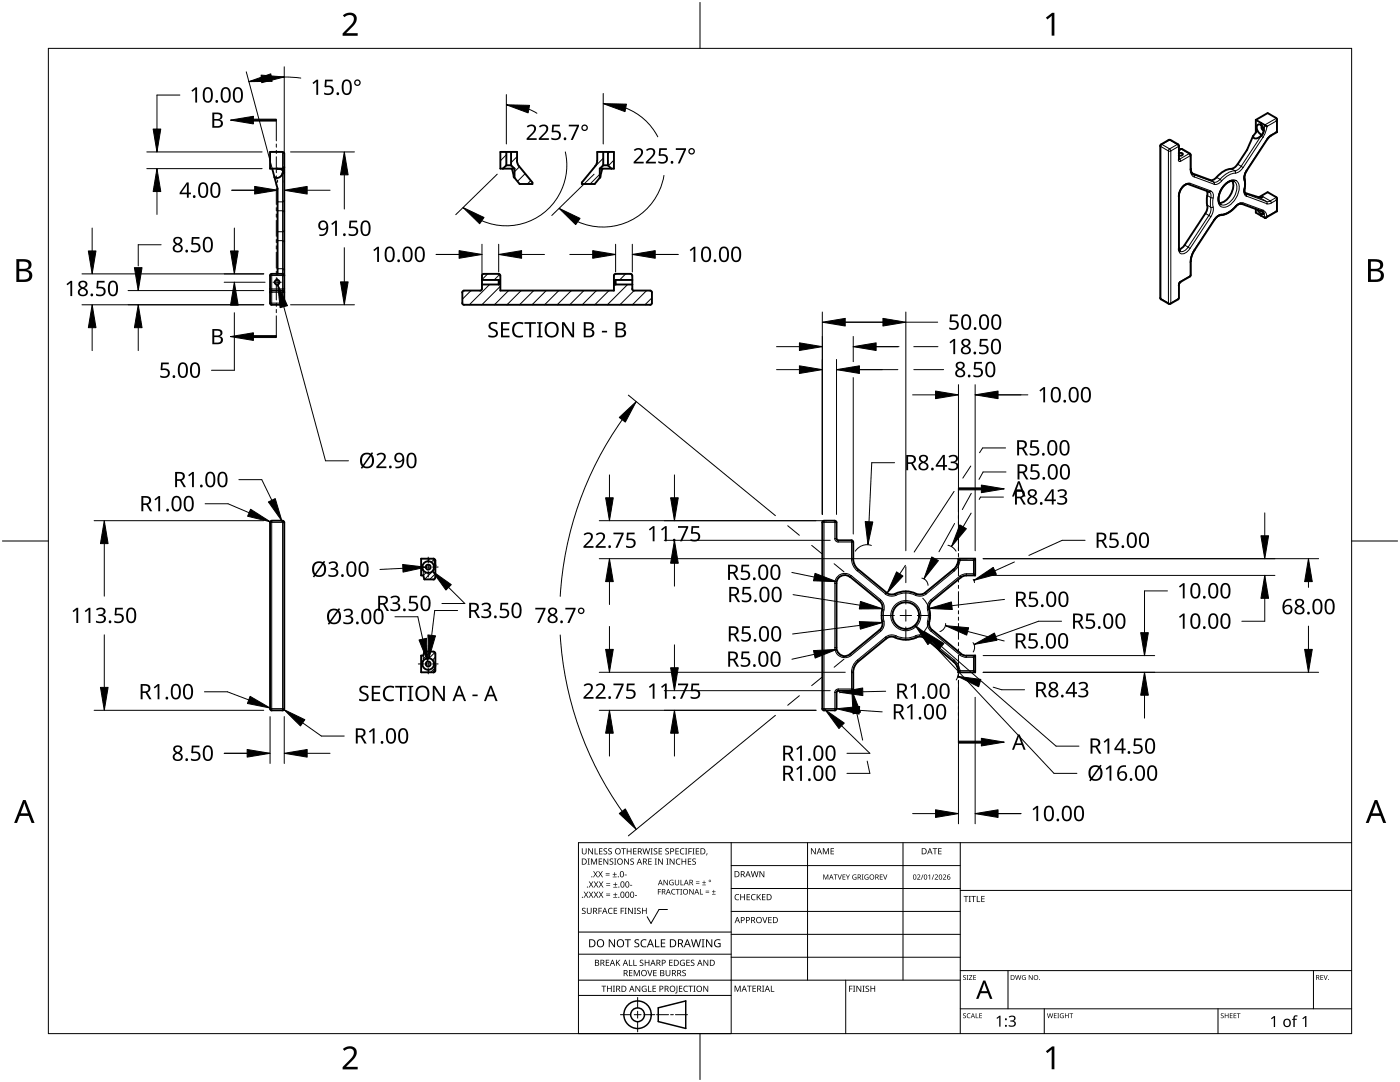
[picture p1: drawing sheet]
<svg xmlns="http://www.w3.org/2000/svg" width="279mm" height="216mm" viewBox="0 0 279 216" stroke-linecap="round" stroke-linejoin="round" font-family="sans-serif">
<g fill="none" stroke="#000" stroke-width=".38">
<path d="M54.3 33.6l1.1 4v17M55.4 33.6l.2 .1a.69 .69 0 0 1 .9 .5M56.3 34.7a1.11 1.11 0 0 1-1.6 .6M56.5 34.2l-.1 .5M56.7 33.3l-.3 .3h-2.5v-3.3h2.5l.3 .3v29.9l-.3 .3h-2.2M56.7 33.3h.1M101.1 33h.9M101.1 33l-.7 .6M101.1 30.3v2.7M102 33l.7 .6M102 30.3v2.7M102.1 33.7l.4 1.6"/>
<path d="M102.7 33.6v1.9M103.5 33.1l-.3-1v-1.8h-3.3v3.3h2.8M103.6 33.1l2.7 3.3v.3h-2.6l-1.1-1.4M119.2 32.1l-.2 .8-2.9 3.5v.3h2.6l1.1-1.4M119.2 32.1v-1.8h3.3v3.3h-2.8M119.7 33.6v1.9M120.2 33.7l-.4 1.6M120.4 30.3v2.7M120.4 33l-.7 .6M120.4 33h.9M121.3 33l.7 .6M121.3 30.3v2.7"/>
<path d="M231.6 29.1v30.3M231.7 28.8l-.2 .3M233.2 27.9h.4M233.3 27.9l-1.6 .9M233.6 27.9l1.5 .9M235.1 28.8l.1 .3M235.2 30.6l.6-.1 .3 .3-.3 .2h-.6M235.3 29.1v2.7M235.3 29.9l.6-.1 1.6 .8M235.3 31.8h.1M237.4 30.6l.2 .3 .1 2.9 .2 .8M237.9 34.6l.2 .2"/>
<path d="M240.8 38.1l.2 .6-.2 1.5a2.54 2.54 0 0 1-.3 2.4M241.4 38.3l-4.4-1.6-.7 .4-.7 .8-.3 1.1v10.8M245.9 36.1a3.5 3.5 0 0 1-2.6 4.4M246.3 36.2l-.5-.1-.6 .2-1.3 1.2-.7 1.6v.8l.2 .6M247 32.8a1.87 1.87 0 0 1-1.8 .9 5.8 5.8 0 0 0-2.7 2l-.7 .3-.3-.1-3.6-1.3M248.4 38.5h.1M248.4 38.5l3 .9M248.4 38.5l.1 .1M248.5 38.6h.1M248.5 38.6l.1 .1M250.1 27.2l-1.2 2.7-1.9 2.9M250.6 23.9l2.3 1.3"/>
<path d="M250.6 23.9v2.5M250.9 26l.5 .7 .4 .2M250.9 26l-.8 1.2M251.2 39.4l1.8-1.1 1.8 1.1M251.6 24.9a.49 .49 0 0 0-.5-.1 .49 .49 0 0 0-.3 .5l.1 .7M251.6 27.1a1.08 1.08 0 0 1-1.4 .4l-.1-.3M251.7 24.6a.42 .42 0 0 0 .1 .6v.5l.4 .4M251.9 25.2l.3 .8M252 39.3l-.7 .1M252.2 26.1l-.2 .5-.4 .5M252.2 26v.1M252.9 25.2h.1"/>
<path d="M254.7 26.3l.1 .1M254.7 23.6l.1 .3-.1 .2M254.7 39.4l.1 .3-.1 .2M254.8 23.6l-1.8-1-2.4 1.3M254.9 23.8v2.6l-1.3 .7-.6 .5-4.4 6.9-.3 .9 .2 1.1-.1 2M254.9 39.6v2.5M54.2 54.7l-.3 .3v5.5l.3 .3M54.2 58l-.3 .3M54.2 58h2.2l.3 .3M54.2 54.6l2.2 .1 .3 .3M96.2 57.7l-.4 .3h-3.4l-.2 .3 .1 2.4 .3 .1h37.2l.3-.3M96.2 55.9h3.3"/>
<path d="M96.2 56.8h3.3M99.5 54.7h.2l.1 .3 .1 3h22.6v-3l.2-.3 3.2-.1 .3 .4M99.5 55.9l.2 .4-.2 .5M99.5 55.9v.9M99.5 54.6l-3.1 .1-.2 .3v2.6M122.9 56.8h3.3M122.9 55.9l-.2 .4 .2 .5M122.9 55.9h3.3M122.9 55.9v.9M126.2 57.7l.3 .3M126.2 55v2.6M126.5 58h3.3h.1l.2 .3"/>
<path d="M130.1 58.3v2.2M231.5 59.5l.2 .2 1.6 .9M235.1 59.7l-1.5 .9M235.2 59.5l-.1 .2M235.3 56.8v2.6M235.3 56.8h.1M235.3 49.8l.2 .3M235.5 50.1h.1M235.6 56.3l-.3 .5M235.6 56.3h.1M236.4 48.9l-.5 .6-.6 .3M237.5 55.2l-1.9 1.1"/>
<path d="M240.6 42.6l-4.2 6.3M243.4 40.5h.1M243.4 40.5l.2 .3M247.7 40.6l-.7 .3-1.8 1.5-.9 .4-1.1 .2-.8 .8-4.4 6.8-.3 1.2-.1 3.1-.2 .3M247.7 40.6v.1M247.7 40.7l4 1.4 .5 .5M250.6 41.7v.7l1.8 1.1 .2-.1M251 41.9l.7 .8M251.6 42.7l.1 .4M251.7 42.7h.4M251.7 42.6v.1M252.1 42.7h.1"/>
<path d="M252.2 42.7h-.1M252.2 42.7h.1M252.2 42.6l-.1 .1M252.9 43.2l-.3 .2M252.9 43.2h.1M254.7 42.1l.1 .1M254.9 42.1l-2.3 1.3M233.2 60.6h.4M53.9 104.2v37.2M54.2 103.9l-.3 .4M54.2 103.9h2.2M56.4 103.9l.2 .1 .1 .3"/>
<path d="M56.7 104.2v37.2M86.5 111.5h.2l.2 .3M86.9 112.9l-.4-1.4h-2.5v3.3h.5l.2 .8h1.8M86.9 111.8v3.4l-.4 .5M164.1 104.2v37.2M164.4 103.9l-.3 .4M164.4 103.9h2.2M166.6 103.9l.2 .1 .1 .3M166.9 104.2v3.3l.4 .3M167.3 107.8h2.6l.3 .2 .1 3.5M169.6 115.1a1.62 1.62 0 0 0-1.7-.2 1.62 1.62 0 0 0-1 1.5v12.8a1.67 1.67 0 0 0 1 1.6 1.67 1.67 0 0 0 1.7-.2M169.7 115.1l5.8 4.8a1.81 1.81 0 0 1 .5 2.2l.1 1.9a1.56 1.56 0 0 1-.6 1.7l-5.8 4.8"/>
<path d="M170.3 111.5a2.96 2.96 0 0 0 1 2.2M171.3 113.7l5.6 4.5M176.9 118.3l.3 .2a2.1 2.1 0 0 0 2-.3 5.1 5.1 0 0 1 4 .4 1.74 1.74 0 0 0 1.4-.3M191.3 111.5a2.74 2.74 0 0 1-1.1 2.2l-5.6 4.5M191.6 111.8h.1M191.8 115.2l-5.8 4.7a1.87 1.87 0 0 0-.4 2.2l-.1 1.9a1.69 1.69 0 0 0 .5 1.7l5.8 4.7M192.8 114.9h-.5l-.5 .3M192.8 114.8h1.8M194.3 114.5l.3 .3M194.6 111.5v3.3M194.6 111.5h-3.3l.3 .3M194.6 111.5l-.3 .3"/>
<path d="M86.5 130l.2 .1 .2 .4v3.3M86.5 130h-1.8l-.2 .8h-.5v3.3h2.5M86.5 134.1h.1M86.9 133.9l-.4 .3M86.9 132.7l-.4 1.4M167.3 137.8l-.4 .4v3.2M167.3 137.8h2.6M171.3 132a2.86 2.86 0 0 0-1 2.2v3.3l-.4 .3M176.9 127.4a1.92 1.92 0 0 1 2.3 0l1.9 .2 1.2-.2a1.87 1.87 0 0 1 2.3 0M176.9 127.4l-5.6 4.6M184.6 127.4l5.7 4.6M190.2 132l.2 .1a2.68 2.68 0 0 1 .9 2.1"/>
<path d="M191.3 134.1h.1M191.6 133.8l-.3 .3M191.6 133.8h.1M191.8 130.5l1 .4M192.8 130.8h1.8M194.3 133.8l.3 .3M194.6 130.8v3.3M194.6 134.1h-3.3M194.6 130.8l-.3 .3M53.9 141.4l.3 .4M54.2 141.7h2.2M56.7 141.4l-.3 .4"/>
<path d="M164.1 141.4l.3 .4M164.4 141.7h2.2M166.9 141.4l-.3 .4"/>
<circle cx="55.3" cy="56.3" r=".47"/>
<circle cx="85.4" cy="113.2" r="1.17"/>
<circle cx="85.5" cy="113.2" r=".49"/>
<circle cx="85.4" cy="132.5" r="1.17"/>
<circle cx="85.5" cy="132.5" r=".5"/>
<circle cx="180.8" cy="122.8" r="2.66"/>
</g>
<g fill="none" stroke="#000" stroke-width=".2">
<path d="M56.4 30.3v3.6M56.4 34.6v26.2M56.4 34.7h.1M56.7 34.5l-.3 .2M231.5 29.1l.1 .2M231.7 29.2l1.5 .9v30.4l-1.5-.9zM231.7 28.8h.2l-.3 .5M233.2 27.9h.2M233.4 27.9h.2M233.4 27.9l1.6 .9M233.4 27.9l-1.5 .9 1.5 .9 1.6-.9M233.7 30.1v30.4"/>
<path d="M233.7 30.1l1.5-.9v2.7M234.9 28.8h.2M234.9 28.8l.3 .5v-.2M235.2 39.2v10.4M235.2 31.8h.3l.1 .4M235.2 31.8l.1 .4h.3M235.3 30.1l.5-.3 1.5 .9M235.6 29.8h.3M237.3 30.7l.2 .4M237.3 30.7l-1.9 1h-.1M237.4 30.6l-.1 .1M237.5 36.6l-.3 .2"/>
<path d="M237.5 36.6a2.24 2.24 0 0 0-2.2 1.9l-.1 .7v-.1M237.5 36.6l4.2 1.5M237.5 31.1l-1.8 1.1M237.5 31.1v2.7M237.6 30.9l-.1 .2M237.6 33.7a1.4 1.4 0 0 0 .7 1.6M238 34.7l4.2 1.6-.7-.4M238.1 34.8l.3 .2-.1 .3M238.4 35.3l3.9 1.5M241 39l.7 .4M241.3 38.3a.98 .98 0 0 1 .3 1.2M241.6 38.1l.1 .1a1.08 1.08 0 0 1 .4 1.3"/>
<path d="M241.6 39.5h.5M241.6 39.5v1.9M241.6 38.1l-.3 .2M242.1 39.5v1.8M242.8 35.4l.7 .4M243.5 35.8l.3 .3M243.5 35.8a1.33 1.33 0 0 1-1.3 .6l.1 .4M243.8 36.1l-.3 .3a1.32 1.32 0 0 1-1.2 .4M244.5 36.7a1.67 1.67 0 0 1 2.5-.4 3.8 3.8 0 0 1-1.6 4.6 1.37 1.37 0 0 1-1.7 .3 1.37 1.37 0 0 1-.6-1.6 4.6 4.6 0 0 1 1.4-2.9zM245.7 33.7l.8 .4M246.3 36.2a1.89 1.89 0 0 1 .3 2.4 3.2 3.2 0 0 1-2.6 2.3l-.4-.1M246.4 34.1a1.75 1.75 0 0 0 1.3-.9l.4 .2-.3 .4-.6 .5-.7 .2"/>
<path d="M246.4 34.1l.1 .4M246.4 34.1a4.5 4.5 0 0 0-2.9 1.7M246.5 34.5a4.1 4.1 0 0 0-2.7 1.6M248.3 37.8a1.05 1.05 0 0 0 .5 1.4M248.3 35.9v1.9M248.4 35.7l-.1 .2M248.4 37.7l-.1 .1M248.5 38.6l.2 .1M248.6 38.7h.1M248.7 38.7l.1 .5M248.7 38.7l4.1 1.5-1.4-.8M248.8 39.1l4 1.5"/>
<path d="M248.8 34.1v-.1a2.15 2.15 0 0 0-.5 1.9M251.6 27.1h.1M251.7 27.1l-4 6.1-.7-.4M252 39.2l1.5 .9M252.1 27.4l-4 6M252.4 25l-.2 1.1M252.8 25.2l-.2 1.2-.5 1-.5-.2 .1-.1M252.8 27.8l-4 6.2M252.9 25.2l1.9-1.1v2.2l-1.1 .6M253.7 27.1v-.2l-.8 1M254.8 23.6l-2.4 1.3M254.8 39.4l-1.3 .7"/>
<path d="M53.9 58.3h2.8M53.9 57.6h2.8M53.9 55h2.8M54.2 54.6v6.2M55.4 53.6l1.2 .1 .1 .1M55.4 42.1l1.3 .1M56.4 48l.3 .3M56.4 48h-1M56.4 40.3h-1M56.7 46.1l-.3 .2-1-.1M56.7 40.1l-.3 .2M231.5 59.5l.2 .2"/>
<path d="M235.2 56.9v2.7l-1.5 .9M235.2 59.5l-.1 .2M235.2 49.5a.87 .87 0 0 0 .4 1.1 .87 .87 0 0 0 1.1-.2l.8-.8M235.6 56.1l-.3 .4-.1 .4v-.1M235.6 56.1v.2M236.4 48.9l.7 .4M237.1 49.3a1.55 1.55 0 0 1-1.6 .9M237.1 49.3l.4 .3M237.5 55l-.1 .2M237.5 52.3v2.7M237.5 55l-1.8 1.1M237.6 54.9l-.1 .1"/>
<path d="M238.4 49.9a3.9 3.9 0 0 0-.9 2.4l.1-.1M240.6 42.6l.7 .4M241 41l.7 .4M241.3 43l.3 .3M241.3 43l-4.2 6.3M241.6 41.4l.1 .7-.4 .9M241.7 43.2l-4.2 6.4M242.1 41.3v1l-.5 1M242.1 41.3l-.5 .1M242.3 43.8l.1 .1M242.3 43.8l-3.9 6M243.8 42.8l-.2 .2"/>
<path d="M243.8 42.8l-.6 .1-.9 .9M246.5 41.1l.1 .1M246.5 41.1l-1.3 1.2-1.4 .5M247.7 40.7l.4-.2a1.38 1.38 0 0 0-1.6 .6M248.1 40.5l4 1.4M252.1 42h.1a1.23 1.23 0 0 1 .6 1.2M252.1 42l-.4 .1M252.2 42.6l.2 .9M252.7 40.2l.8-.1 .2 .3a.8 .8 0 0 1-.9 .3l.1-.2zM253.7 40.5l1.1-.6v2.2l-1.9 1.1M53.9 60.5h2.8M233.6 60.5h-.4v.1"/>
<path d="M233.6 60.5v.1M53.9 104.2h2.8M54.2 103.9v37.8M56.4 103.9v37.8M84.5 113.8v1M85.5 111.5v.5M164.1 104.2h2.8M164.4 103.9v37.8M166.6 107.5a.73 .73 0 0 0 .7 .7M166.6 103.9v3.6M166.6 116.4v12.8M166.6 116.4h.3"/>
<path d="M166.9 107.5h-.3M167.3 107.8v.3h3M169.7 115.1l.2-.2 5.8 4.8-.2 .2M169.8 114.9a1.98 1.98 0 0 0-2.1-.3 1.98 1.98 0 0 0-1.1 1.8M169.9 111.5l.3 1.3 .9 1.1M169.9 107.8v3.7h.4M171.1 113.9l5.6 4.6 .2-.3M171.3 113.7l-.2 .2M175.7 119.7a1.91 1.91 0 0 1 .7 2M176.7 118.5a2.39 2.39 0 0 0 2.7 .1 4.8 4.8 0 0 1 3.8 .3 2.04 2.04 0 0 0 1.6-.4M178.7 118.5l.1 .3M182.9 118.5l-.2 .3"/>
<path d="M185.8 119.7a2.17 2.17 0 0 0-.6 2.4v1.4a2.21 2.21 0 0 0 .6 2.5M190.3 113.7l.2 .2M190.5 113.9l-5.6 4.6-.3-.3M191.6 111.8a2.94 2.94 0 0 1-1.1 2.1M191.6 111.8h2.7v2.7h-1.5M191.8 115.2l-.2-.3-5.8 4.8 .2 .2M192.8 114.5l-.6 .1-.6 .4M192.8 114.5v.3M84.5 130.8v1.1M85.5 133.6v.5M166.6 129.2a2.02 2.02 0 0 0 1.1 1.8 2.02 2.02 0 0 0 2.1-.2M166.6 138.1v3.6"/>
<path d="M166.9 129.2h-.3M166.9 138.1h-.3M167.3 137.5a.69 .69 0 0 0-.7 .7M169.9 134.1v3.7M169.9 134.1h.4M170.3 137.5h-3v.3M171.1 131.7l-.9 1.1-.3 1.4M171.1 131.7l.2 .3M175.5 125.7l.2 .3-5.8 4.8-.2-.3M176.1 121.6l.3 .1M176.4 124a1.93 1.93 0 0 1-.7 2M176.4 121.7l-.1 .9 .1 1.4"/>
<path d="M176.4 123.9l-.3 .1M176.9 127.4l-.2-.3-5.6 4.6M178.8 126.9l1.1 .3 1.2 .1 1.6-.4M178.8 126.9a1.98 1.98 0 0 0-2.1 .3M178.8 126.9l-.1 .3M182.7 126.9a1.9 1.9 0 0 1 2.1 .3M182.7 126.9l.2 .3M184.6 127.4l.3-.3 5.6 4.6M185.1 123.9l.4 .1M185.5 121.6l-.4 .1M185.8 126l5.8 4.7 .2-.3M186 125.7l-.2 .3"/>
<path d="M190.5 131.7a2.86 2.86 0 0 1 1.1 2.2M190.5 131.7l-.2 .3M191.6 130.7l1.2 .5M192.8 131.1h1.5v2.7h-2.7M192.8 130.8v.3M53.9 141.4h2.8M164.1 141.4h2.8"/>
<circle cx="233.4" cy="30" r=".28"/>
<circle cx="180.8" cy="122.8" r="3"/>
</g>
<g fill="none" stroke="#000" stroke-width=".2">
<path d="M101.1 30.9l-1.2 1.2M103.2 31.3l-1.2 1.2M103.7 33.3l-1 1M104.8 34.6l-1.5 1.6M105.9 36l-.7 .7M119.7 34.8l-1.9 1.9M120.4 31.6l-1.7 1.7M121.7 30.3l-.4 .3M122.5 32l-1.1 1.1M94 58l-1.7 1.7M97.3 54.6l-1.1 1.2M97.7 56.8l-4 4"/>
<path d="M99.7 54.7l-1.1 1.2M99.9 57.1l-3.7 3.7M101.5 58l-2.8 2.8M104 58l-2.8 2.8M106.5 58l-2.8 2.8M109 58l-2.8 2.8M111.5 58l-2.8 2.8M114 58l-2.8 2.8M116.5 58l-2.8 2.8M119 58l-2.8 2.8M121.5 58l-2.8 2.8M122.8 56.7l-.3 .3"/>
<path d="M124.9 54.6l-1.2 1.3M125.3 56.8l-4.1 4M126.2 55.8v.1M126.5 58l-2.8 2.8M129 58l-2.8 2.8M130.1 59.4l-1.4 1.4M85.1 114.2l-.6 .6M85.7 111.5l-.2 .2M86.6 111.6l-.5 .6M86.8 112.5l-.2 .2M86.9 113.5l-2.2 2.1M86.9 114.5l-1.1 1.1"/>
<path d="M84.9 130l-.3 .3M85.9 130l-1.4 1.5M86.8 130.2l-1.2 1.1M86.8 133.3l-.9 .8M86.9 131.1l-.6 .6M86.9 132.2l-.3 .2"/>
</g>
<path d="M9.7 9.7h260v196.5h-260z" fill="none" stroke="#000" stroke-width=".2"/>
<path d="M139.7 .5v9.2M.5 108h9.2M269.7 108h9.2M139.7 206.2v9.2" fill="none" stroke="#000" stroke-width=".2"/>
<g fill="#000">
<path d="M68.4 3.1a1.64 1.64 0 0 1 2.8 .4 2.52 2.52 0 0 1-1.2 2.2l-.9 .9h2.3v.5h-3v-.4l1.2-1.2a1.95 1.95 0 0 0 .9-2.2 1.23 1.23 0 0 0-1.8 .1zM208.7 3.5l1.3-.9h.4v4.5h-.5v-4l-.9 .8zM68.4 209.3a1.64 1.64 0 0 1 2.8 .4 2.52 2.52 0 0 1-1.2 2.2l-.9 1h2.3v.5h-3v-.5l1.2-1.2a1.95 1.95 0 0 0 .9-2.1 1.23 1.23 0 0 0-1.8 .1zM208.7 209.8l1.3-1h.4v4.6h-.5v-4l-.9 .7z"/>
<path d="M3.3 51.7h1.3a1.28 1.28 0 0 1 1.7 1.3 1.04 1.04 0 0 1-.9 .9 1.23 1.23 0 0 1 1 1.5 1.23 1.23 0 0 1-1.5 .9h-1.6zM3.8 54.1v1.7h1a.86 .86 0 0 0 1-.9 .86 .86 0 0 0-1.1-.8zM3.8 52.2v1.4h.9a.78 .78 0 0 0 1-.7 .78 .78 0 0 0-1.1-.7z"/>
<path d="M273 51.7h1.3a1.28 1.28 0 0 1 1.7 1.3 1.04 1.04 0 0 1-.8 .9 1.23 1.23 0 0 1 1 1.5 1.23 1.23 0 0 1-1.6 .9h-1.6zM273.6 54.1v1.7h.9a.86 .86 0 0 0 1.1-.9 .86 .86 0 0 0-1.1-.8zM273.6 52.2v1.4h.8a.78 .78 0 0 0 1-.7 .78 .78 0 0 0-1.1-.7z"/>
<path d="M4.6 159.6h.5l1.8 4.6h-.6l-.6-1.4h-1.8l-.5 1.4h-.6zM4.8 160.2l-.7 2.1h1.5z"/>
<path d="M274.3 159.6h.6l1.7 4.6h-.6l-.5-1.4h-1.8l-.6 1.4h-.5zM274.6 160.2l-.7 2.1h1.4z"/>
</g>
<g fill="none" stroke="#000" stroke-width=".2">
<path d="M145.9 168.1v38.1h-30.5v-38.1h154.3M145.9 172.7h45.7M145.9 177.3h45.7M161.2 168.1v27.5M180.2 168.1v27.5M191.6 168.1v38.1M191.6 177.7h78.1M115.4 198.6h30.5M115.4 195.6h76.2M115.4 190.4h30.5M115.4 186h30.5M127.3 199v2.1"/>
<path d="M133.2 181.5h-1.7l-1.6 2.8-.7-1.4M145.9 181.9h45.7M145.9 186.4h45.7M145.9 191h45.7M168.8 195.6v10.6M191.6 193.7h78.1M201.2 193.7v7.6M262.1 193.7v7.6M123.8 202.5h2.1M126.6 202.5h1.3M127.3 201.8v1.4M127.3 203.8v2.1"/>
<path d="M128.6 202.5h2.1M131 202.5h2.4M133.8 202.5h.6M134.8 202.5h2.4M191.6 201.3h78.1M208.4 201.3v4.9M243.1 201.3v4.9"/>
</g>
<g fill="#000">
<path d="M116.1 169.3h.2v.8a.32 .32 0 0 0 .3 .3 .32 .32 0 0 0 .3-.3v-.8h.2v.8a.47 .47 0 0 1-.5 .4 .47 .47 0 0 1-.5-.5zM116.5 177.9h.2l.3 .5 .3-.5h.1l-.4 .6 .4 .6h-.1l-.3-.5-.4 .5h-.1l.4-.6zM117.3 171.3h.4l-.1 .1v1l.1 .1h-.4l.1-.1v-1zM117.4 169.3h.2l.6 1v-1h.1v1.2h-.1l-.7-1v1h-.1zM117.5 177.9h.2l.3 .5 .3-.5h.1l-.4 .6 .4 .6h-.1l-.4-.5-.3 .5h-.1l.4-.6zM117.5 175.9h.2l.3 .5 .3-.5h.1l-.4 .6 .5 .6h-.2l-.3-.5-.4 .5h-.1l.4-.6zM117.9 171.3h.3l.3 1 .4-1h.3v1.2h-.2v-1l-.4 1h-.1l-.4-1v1h-.2zM118.7 169.3h.1v1h.6v.2h-.7zM118.4 173.8h.1l.3 .5 .3-.5h.2l-.4 .6 .4 .7h-.1l-.4-.6-.3 .6h-.1l.4-.7zM118.5 177.9h.2l.2 .5 .3-.5h.2l-.4 .6 .4 .6h-.1l-.4-.5-.3 .5h-.1l.4-.6zM118.5 175.9h.2l.3 .5 .3-.5h.1l-.4 .6 .4 .6h-.1l-.3-.5-.4 .5h-.1l.4-.6zM119.5 171.3h.7v.1h-.6v.4h.5v.2h-.5v.4h.6v.1h-.7z"/>
<path d="M119.6 169.3h.6v.1h-.5v.4h.5v.1h-.5v.4h.5v.2h-.6zM119.4 173.8h.1l.3 .5 .3-.5h.2l-.4 .6 .4 .7h-.1l-.4-.6-.3 .6h-.2l.5-.7zM119.5 177.9h.1l.3 .5 .3-.5h.2l-.4 .6 .4 .6h-.1l-.4-.5-.3 .5h-.1l.4-.6zM119.5 175.9h.2l.3 .5 .3-.5h.1l-.4 .6 .4 .6h-.1l-.4-.5-.3 .5h-.1l.4-.6zM120.9 174.6h.8v.1h-.8zM120.9 174.2h.8v.1h-.8zM121 178.7h.8v.1h-.8zM121 178.3h.8v.1h-.8zM121 176.6h.8v.1h-.8zM121 176.3h.8v.1h-.8zM120.5 169.4l.4-.1h.3l-.1 .1a.25 .25 0 0 0-.4-.1 .25 .25 0 0 0 0 .4l.4 .3 .1 .2-.3 .3-.5-.1v-.1h.2a.27 .27 0 0 0 .4-.1 .27 .27 0 0 0-.3-.3l-.2-.2zM120.4 171.3h.2l.7 1-.1-1h.2v1.2h-.2l-.6-1v1h-.2z"/>
<path d="M121.4 169.4l.5-.1h.2v.1a.25 .25 0 0 0-.4-.1 .25 .25 0 0 0 0 .4l.4 .3v.2l-.2 .3-.5-.1v-.1h.1a.27 .27 0 0 0 .5-.1 .27 .27 0 0 0-.4-.3l-.2-.2zM122.3 174.9h.8v.2h-.8zM122.4 179h.8v.1h-.8zM122.4 177h.8v.1h-.8zM121.7 171.4l.4-.1 .3 .1-.1 .1a.25 .25 0 0 0-.4-.1 .25 .25 0 0 0 0 .4 .42 .42 0 0 1 .5 .5 .42 .42 0 0 1-.7 .2l-.1-.2 .2 .1a.27 .27 0 0 0 .5-.2 .27 .27 0 0 0-.4-.3l-.2-.2zM122.6 174h.1v.4h.4v.1h-.4v.4h-.1v-.4h-.3v-.1h.3zM122.7 178.1h.1v.4h.4v.1h-.4v.3h-.1v-.3h-.3v-.1h.3zM122.7 176.1h.2v.3h.3v.2h-.3v.3h-.2v-.3h-.3v-.2h.3zM122.6 171.3h.4l-.1 .1v1l.1 .1h-.4l.1-.1v-1zM124 169.3h.9v.1h-.4v1.1h-.1v-1.1h-.4zM124.7 174.5h.4v.2h-.4zM124.6 171.3h.1l.7 1v-1h.1v1.2h-.2l-.6-1v1h-.1z"/>
<path d="M125.7 176.6h.5v.1h-.5zM125.1 169.3h.1v.5h.7v-.5h.1v1.2h-.1v-.6h-.7v.6h-.1zM125.8 171.4l.5-.1 .2 .1v.1a.25 .25 0 0 0-.4-.1 .25 .25 0 0 0 0 .4 .42 .42 0 0 1 .4 .5 .42 .42 0 0 1-.7 .2v-.2l.1 .1a.27 .27 0 0 0 .5-.2 .27 .27 0 0 0-.4-.3l-.2-.2zM126.7 178.6h.4v.2h-.4zM126.4 169.3h.6v.1h-.5v.4h.5v.1h-.5v.4h.5v.2h-.6zM128.2 169.3h.2l.2 1 .3-1h.2l.2 1 .3-1h.1l-.3 1.2h-.1l-.3-1.1-.3 1.1h-.2zM129.4 171.3h.7v.1h-.6v.4h.5v.2h-.5v.4h.6v.1h-.7zM129.8 169.3h.5l-.2 .1v1l.2 .1h-.5l.2-.1v-1zM130.7 171.3h.4l-.1 .1v1l.1 .1h-.4l.1-.1v-1zM130.5 169.4l.4-.1h.3l-.1 .1a.25 .25 0 0 0-.4-.1 .25 .25 0 0 0 0 .4l.4 .3 .1 .2-.2 .3-.6-.1v-.1h.2a.27 .27 0 0 0 .4-.1 .27 .27 0 0 0-.3-.3l-.2-.2zM131.3 177.4h.6v.1h-.5v.4h.5v.1h-.5v.5h-.1zM131.4 169.3h.7v.1h-.5v.4h.5v.1h-.5v.4h.5v.2h-.7z"/>
<path d="M131.3 171.3h.2l.7 1v-1h.1v1.2h-.2l-.6-1v1h-.2zM132.4 175.6h.2l.6 .9v-.9h.1v1h-.2l-.6-.9v.9h-.1zM133 171.3h.4l-.1 .1v1l.1 .1h-.4l.1-.1v-1zM132.8 169.4l.4-.1h.3l-.1 .1a.25 .25 0 0 0-.3-.1 .25 .25 0 0 0 0 .4l.4 .3v.2l-.2 .3-.5-.1v-.1h.1a.27 .27 0 0 0 .5-.1 .27 .27 0 0 0-.4-.3l-.2-.2zM133.7 175.7l.5-.2 .2 .1v.1a.45 .45 0 0 0-.7 .4 .45 .45 0 0 0 .6 .4v-.3h-.2v-.1h.3v.5a.6 .6 0 0 1-.8-.1 .6 .6 0 0 1 .1-.8zM134.1 177.5l.4-.1h.3l-.1 .2a.44 .44 0 0 0-.6 .4 .44 .44 0 0 0 .6 .3 .52 .52 0 0 1-.7 0 .52 .52 0 0 1 .1-.8zM133.6 171.3h.2l.7 1v-1h.1v1.2h-.2l-.6-1v1h-.2zM134.9 177.4h.8v.1h-.4v1h-.1v-1h-.3zM135 171.5l.5-.2 .3 .1-.1 .1a.49 .49 0 0 0-.7 .4 .49 .49 0 0 0 .7 .5 .52 .52 0 0 1-.6 0 .52 .52 0 0 1-.2-.6zM134.8 169.3h.7v.1h-.6v.4h.5v.1h-.5v.4h.6v.2h-.7zM134.7 175.6h.1v.7a.28 .28 0 0 0 .3 .2 .28 .28 0 0 0 .3-.2v-.7h.1v.7a.42 .42 0 0 1-.4 .4 .42 .42 0 0 1-.4-.4zM135.8 175.6h.2v.9h.4v.1h-.6z"/>
<path d="M135.8 177.4h.3l-.1 .1v.9l.1 .1h-.3l.1-.1v-.9zM135.8 169.4l.4-.1h.4l-.1 .1h-.2a.49 .49 0 0 0-.4 .6 .49 .49 0 0 0 .7 .3 .52 .52 0 0 1-.7 .1 .52 .52 0 0 1-.2-.6zM136 171.3h.2v.5h.6v-.5h.1v1.2h-.1v-.5h-.6v.5h-.2zM136.7 169.3h.5l-.2 .1v1l.2 .1h-.5l.2-.1v-1zM137.4 169.3h.7v.1h-.6v.4h.5v.2h-.5v.5h-.1zM137.3 171.3h.7v.1h-.6v.4h.5v.2h-.5v.4h.6v.1h-.7zM137.6 177.4h.1l.6 .9v-.9h.1v1.1h-.1l-.6-.9v.9h-.1zM138.2 169.3h.4l-.1 .1v1l.1 .1h-.4l.1-.1v-1zM138.9 176.2h.7v.1h-.7zM138.9 175.9h.7v.1h-.7zM138.2 171.4l.4-.1 .3 .1-.1 .1a.25 .25 0 0 0-.4-.1 .25 .25 0 0 0 0 .4 .42 .42 0 0 1 .5 .5 .42 .42 0 0 1-.7 .2l-.1-.2 .2 .1a.27 .27 0 0 0 .5-.2 .27 .27 0 0 0-.4-.3l-.2-.2zM138.9 169.3h.6v.1h-.5v.4h.5v.1h-.5v.4h.5v.2h-.6z"/>
<path d="M139.7 177.4h.1v1h.5v.1h-.6zM140.1 176.5h.8v.1h-.8zM140.5 175.7h.1v.3h.3v.2h-.3v.3h-.1v-.3h-.4v-.2h.4zM140.8 178h.7v.2h-.7zM140.8 177.7h.7v.1h-.7zM141 170.3h.2l-.3 .4zM142.1 178.4h.7v.1h-.7zM142.4 177.6h.1v.3h.3v.1h-.3v.3h-.1v-.3h-.3v-.1h.3zM146.8 178.6l.4-.2 .3 .1v.1a.49 .49 0 0 0-.7 .4 .49 .49 0 0 0 .7 .5 .52 .52 0 0 1-.7 0 .52 .52 0 0 1-.2-.6zM147.7 178.4h.2v.5h.6v-.5h.2v1.2h-.2v-.5h-.6v.5h-.2zM149 178.4h.7v.1h-.5v.4h.4v.2h-.4v.4h.5v.1h-.7zM150 178.6l.5-.2 .3 .1-.1 .1a.49 .49 0 0 0-.7 .4 .49 .49 0 0 0 .8 .5 .52 .52 0 0 1-.7 0 .52 .52 0 0 1-.2-.6z"/>
<path d="M149.8 173.8h.2l.3 1.1 .2-1.1h.2l.3 1.1 .2-1.1h.2l-.3 1.2h-.2l-.3-1-.3 1h-.1zM151 178.4h.2v.6l.5-.6h.2l-.5 .5 .5 .7h-.2l-.4-.6-.1 .6h-.2zM151.6 173.8h.1l.7 1v-1h.1v1.2h-.1l-.7-1v1h-.1zM152.1 178.4h.7v.1h-.6v.4h.5v.2h-.5v.4h.6v.1h-.7zM161.8 169.3h.2l.7 1v-1h.1v1.2h-.2l-.6-1v1h-.2zM164.3 174.5h.2l.3 .8 .3-.8h.2v1h-.1v-.9l-.5 .9-.3-.9v.9h-.1zM164.2 169.3h.2l.4 .9 .4-.9h.2v1.2h-.1v-1.1l-.4 1.1h-.1l-.4-1.1v1.1h-.2zM165.8 169.3h.6v.1h-.5v.4h.5v.1h-.5v.4h.5v.2h-.6zM166.4 174.5h.7v.1h-.3v.9h-.1v-.9h-.3zM167.2 174.5h.1l.3 .9 .3-.9h.1l-.3 1h-.2zM168.2 174.5h.5v.1h-.4v.3h.4v.1h-.4v.4h.4v.1h-.5zM168.8 174.5h.1l.3 .5 .3-.5h.1l-.3 .6v.4h-.2v-.4z"/>
<path d="M170.2 174.6l.5-.1h.2v.2a.42 .42 0 0 0-.7 .3 .42 .42 0 0 0 .6 .4v-.3h-.2v-.1h.3v.5a.56 .56 0 0 1-.7-.1 .56 .56 0 0 1 0-.8zM172 174.5h.3l-.1 .1v.8l.1 .1h-.3l.1-.1v-.8zM172.6 174.6l.5-.1h.2v.2a.42 .42 0 0 0-.7 .3 .42 .42 0 0 0 .6 .4v-.3h-.2v-.1h.3v.5a.56 .56 0 0 1-.7-.1 .56 .56 0 0 1 0-.8zM175.6 174.5h.6v.1h-.5v.3h.4v.1h-.4v.4h.5v.1h-.6zM176.2 174.5h.2l.3 .9 .3-.9h.1l-.4 1h-.1zM183 174.6a.37 .37 0 0 1 .6 0 .37 .37 0 0 1-.2 .6l-.2 .2h.5v.1h-.7l.3-.4a.27 .27 0 0 0 .3-.3 .27 .27 0 0 0-.4-.2zM184.2 174.5h.1l-.4 1h-.1zM185.2 174.7l.4-.2v1h-.1v-.9l-.2 .2zM186.3 174.5h.2l-.4 1h-.2zM186.1 169.3h.9v.1h-.3v1.1h-.2v-1.1h-.4zM186.5 174.6a.37 .37 0 0 1 .6 0 .37 .37 0 0 1-.2 .6l-.2 .2h.5v.1h-.7l.3-.4a.27 .27 0 0 0 .3-.3 .27 .27 0 0 0-.4-.2zM187.2 169.3h.7v.1h-.5v.4h.5v.1h-.5v.4h.5v.2h-.7z"/>
<path d="M188.2 174.6a.37 .37 0 0 1 .6 0 .37 .37 0 0 1-.3 .6l-.2 .2h.5v.1h-.6l.2-.4a.27 .27 0 0 0 .3-.3 .27 .27 0 0 0-.4-.2zM192.3 178.8h.9v.1h-.3v1.1h-.2v-1.1h-.4zM193.3 178.8h.5l-.2 .1v1l.2 .1h-.5l.2-.1v-1zM193.8 178.8h1v.1h-.4v1.1h-.2v-1.1h-.4zM194.9 178.8h.2v1.1h.5v.1h-.7zM195.8 178.8h.7v.1h-.5v.4h.5v.1h-.5v.5h.5v.1h-.7zM116.2 181.3l.4-.2 .3 .1-.1 .1a.25 .25 0 0 0-.4-.1 .25 .25 0 0 0 0 .4l.4 .2 .1 .3-.3 .3-.5-.1v-.1h.2a.27 .27 0 0 0 .4-.1 .27 .27 0 0 0-.3-.3l-.2-.2zM117.1 181.1h.2v.8a.32 .32 0 0 0 .3 .3 .32 .32 0 0 0 .3-.3v-.8h.2v.8a.47 .47 0 0 1-.5 .5 .47 .47 0 0 1-.5-.5zM119.4 181.1h.7v.2h-.5v.4h.5v.1h-.5v.6h-.2zM120 196.7h1v.1h-.4v1.1h-.2v-1.1h-.4zM120.9 191.5h.7v.1h-.5v.4h.4v.2h-.4v.4h.5v.1h-.7zM121.5 181.3l.4-.2 .4 .1-.1 .1a.49 .49 0 0 0-.7 .5 .49 .49 0 0 0 .7 .4 .52 .52 0 0 1-.6 .1 .52 .52 0 0 1-.3-.6z"/>
<path d="M121.1 196.7h.2v.5h.6v-.5h.2v1.2h-.2v-.6h-.6v.6h-.2zM121.5 187.4h.2l.9 1.3v-1.3h.1v1.6h-.2l-.8-1.3v1.3h-.2zM122.3 196.7h.4l-.1 .1v1l.1 .1h-.4l.2-.1v-1zM122.5 181.1h.7v.2h-.6v.4h.5v.1h-.5v.4h.6v.2h-.7zM122.9 191.5h.2v.6l.5-.6h.2l-.5 .5 .5 .7h-.2l-.4-.6-.1 .6h-.2zM123.9 181.1h.6v.2h-.5v.4h.5v.1h-.5v.6h-.1zM124.7 181.1h.4l-.2 .2v.9l.2 .2h-.4l.1-.2v-.9zM124.7 187.4h1.2v.2h-.5v1.4h-.2v-1.4h-.5zM125.5 191.5h.2v1.1h.5v.1h-.7zM125.5 193.6h.7v.1h-.5v.4h.5v.1h-.5v.4h.5v.2h-.7zM125.3 181.1h.2l.7 1.1-.1-1.1h.2v1.3h-.2l-.6-1v1h-.2zM126.4 191.5h.2v1.1h.5v.1h-.7z"/>
<path d="M126.5 181.1h.5l-.2 .2v.9l.2 .2h-.5l.2-.2v-.9zM126.5 193.6h.2l.4 1 .4-1h.2v1.2h-.2v-1.1l-.4 1.1h-.1l-.4-1.1v1.1h-.1zM126.7 187.6l.3-.2 .6 .1-.2 .1a.33 .33 0 0 0-.6 .2 .33 .33 0 0 0 .4 .4 .47 .47 0 0 1 .4 .6 .47 .47 0 0 1-.7 .2h-.3v-.2h.2a.35 .35 0 0 0 .6-.2 .35 .35 0 0 0-.5-.4l-.3-.2zM126.8 196.7h.2l.6 1v-1h.2v1.2h-.2l-.7-1 .1 1h-.2zM127.2 181.3l.4-.2 .3 .1-.1 .1a.25 .25 0 0 0-.4-.1 .25 .25 0 0 0 0 .4l.4 .2 .1 .3-.3 .3-.5-.1v-.1h.2a.27 .27 0 0 0 .4-.1 .27 .27 0 0 0-.3-.3l-.2-.2zM127.7 191.6l.5-.1 .2 .1v.1a.25 .25 0 0 0-.4-.1 .25 .25 0 0 0 0 .4l.4 .2v.3l-.2 .2h-.5v-.2l.1 .1a.27 .27 0 0 0 .5-.2 .27 .27 0 0 0-.4-.3l-.2-.2zM128 187.6l.6-.2 .4 .1v.2a.64 .64 0 0 0-1 .5 .64 .64 0 0 0 1 .6v.2a.83 .83 0 0 1-1.1-.3 .83 .83 0 0 1 .1-1.1zM128.2 196.8l.6-.1 .2 .1v.1a.5 .5 0 0 0-.8 .4 .5 .5 0 0 0 .7 .5v-.4h-.3v-.1h.4v.6a.66 .66 0 0 1-.8-.2 .66 .66 0 0 1 0-.9zM128.1 181.1h.2v.6h.6v-.6h.2v1.3h-.2v-.6h-.6v.6h-.2zM129.2 193.6h.1l.4 1 .3-1h.2l-.4 1.2h-.2zM129.3 196.7h.2v1.1h.5v.1h-.7zM128.7 191.5h.1v.5h.6v-.5h.2v1.2h-.2v-.5h-.6v.5h-.1z"/>
<path d="M130.7 187.4h.2v1.4h.7v.2h-.9zM130.2 196.7h.7v.1h-.5v.4h.5v.1h-.5v.5h.5v.1h-.7zM130.4 193.6h.6v.1h-.5v.4h.5v.1h-.5v.4h.5v.2h-.6zM131.9 187.4h.9v.2h-.7v.5h.6v.2h-.6v.5h.7v.2h-.9zM132.8 193.6h.2v.7a.32 .32 0 0 0 .3 .4 .32 .32 0 0 0 .3-.4v-.7h.2v.7a.47 .47 0 0 1-.5 .5 .47 .47 0 0 1-.5-.5zM133.5 191.5h.7v.1h-.5v.4h.5v.2h-.5v.4h.5v.1h-.7zM135 196.7h.2v1.3l-.1 .2h-.3l-.1-.1 .3-.2zM135.5 196.7h.7v.1h-.5v.4h.4v.1h-.4v.5h.5v.1h-.7zM135.8 191.7l.5-.2 .4 .1-.1 .1a.5 .5 0 0 0-.8 .4 .5 .5 0 0 0 .7 .5v-.4h-.2v-.1h.4v.6a.66 .66 0 0 1-.9-.1 .66 .66 0 0 1 0-.9zM136.2 193.7l.4-.2 .3 .1-.1 .1a.25 .25 0 0 0-.4-.1 .25 .25 0 0 0 0 .4 .42 .42 0 0 1 .5 .6 .42 .42 0 0 1-.7 .2l-.1-.2h.2a.27 .27 0 0 0 .5-.1 .27 .27 0 0 0-.4-.3l-.2-.2zM136.5 196.8l.5-.1 .3 .1-.1 .1a.49 .49 0 0 0-.7 .4 .49 .49 0 0 0 .8 .4 .52 .52 0 0 1-.7 .1 .52 .52 0 0 1-.2-.6zM137 191.5h.7v.1h-.6v.4h.5v.2h-.5v.4h.6v.1h-.7z"/>
<path d="M137.4 196.7h.9v.1h-.4v1.1h-.1v-1.1h-.4zM137.9 191.6l.4-.1 .3 .1-.1 .1a.25 .25 0 0 0-.4-.1 .25 .25 0 0 0 0 .4l.4 .2 .1 .3-.2 .2h-.6v-.2l.2 .1a.27 .27 0 0 0 .5-.2 .27 .27 0 0 0-.4-.3l-.2-.2zM138.4 196.7h.4l-.1 .1v1l.1 .1h-.4l.1-.1v-1zM137.9 187.4h.2l.3 1.4 .4-1.4h.2l.4 1.4 .3-1.4h.2l-.4 1.6h-.2l-.4-1.3-.4 1.3h-.2zM140 187.4h.6l-.2 .2v1.3l.2 .1h-.6l.2-.1v-1.3zM140.4 196.7h.1l.7 1v-1h.1v1.2h-.1l-.7-1v1h-.1zM140.4 191.5h.2l.6 1v-1h.1v1.2h-.1l-.7-1v1h-.1zM140.9 187.4h.2l.9 1.3v-1.3h.2v1.6h-.3l-.8-1.3v1.3h-.2zM142.7 187.6l.7-.2 .4 .1-.1 .2a.65 .65 0 0 0-1 .5 .65 .65 0 0 0 .9 .6v-.4h-.3v-.2h.5v.7a.86 .86 0 0 1-1.1-.1 .86 .86 0 0 1 0-1.2zM146.6 196.7h.2l.4 1 .4-1h.2v1.2h-.1v-1.1l-.4 1.1h-.2l-.4-1.1v1.1h-.1zM149.1 196.7h.9v.1h-.4v1.1h-.1v-1.1h-.4zM150.2 196.7h.7v.1h-.6v.4h.5v.1h-.5v.5h.6v.1h-.7z"/>
<path d="M152.1 183h.2l.3 1 .4-1h.2l-.5 1.2h-.1zM152.1 196.7h.4l-.1 .1v1l.1 .1h-.4l.1-.1v-1zM153.8 196.7h.2v1.1h.5v.1h-.7zM153.3 183h.7v.1h-.5v.4h.5v.1h-.5v.5h.5v.1h-.7zM169.5 196.7h.6v.1h-.5v.5h.5v.1h-.5v.5h-.1zM170.2 196.7h.5l-.2 .1v1l.2 .1h-.5l.2-.1v-1zM170.9 196.7h.2l.6 1v-1h.2v1.2h-.2l-.6-1v1h-.2zM172.1 196.7h.5l-.2 .1v1l.2 .1h-.5l.2-.1v-1zM172.8 196.8l.4-.1h.2v.2a.25 .25 0 0 0-.4-.1 .25 .25 0 0 0 0 .4l.4 .2 .1 .3-.3 .2h-.5v-.2l.2 .1a.27 .27 0 0 0 .4-.2 .27 .27 0 0 0-.3-.3l-.3-.2zM173.7 196.7h.2v.5h.6v-.5h.2v1.2h-.2v-.6h-.6v.6h-.2zM192.2 194.7l.4-.1h.2l-.1 .1a.24 .24 0 0 0-.3 0 .24 .24 0 0 0-.1 .3 .24 .24 0 0 0 .4 .1l.1 .1-.1 .3h-.4l-.1-.1a.24 .24 0 0 0 .3 .1 .24 .24 0 0 0 .1-.3l-.4-.3zM192.9 194.6h.4l-.1 .1v.7l.1 .1h-.4l.1-.1v-.7z"/>
<path d="M193.4 194.6h.6l-.5 .8h.6v.1h-.7l.5-.8h-.5zM194.2 194.6h.6v.1h-.4v.3h.4v.1h-.4v.3h.4v.1h-.6zM202.6 194.6h.1l.2 .8 .2-.8h.2l.2 .8 .2-.8h.1l-.2 .9h-.2l-.2-.8-.2 .8h-.2zM204.1 194.7l.3-.1h.3l-.1 .1a.4 .4 0 0 0-.6 .4 .4 .4 0 0 0 .6 .3v-.3l-.2-.1h.3v.5a.53 .53 0 0 1-.7-.1 .53 .53 0 0 1 .1-.7zM205.3 194.6h.2l.5 .8v-.8h.1v.9h-.2l-.5-.8v.8h-.1zM263.5 194.6h.6v.1h-.5v.3h.4v.1h-.4v.3h.5v.1h-.6zM264.1 194.6h.2l.2 .8 .3-.8h.2l-.4 .9h-.1zM192.2 202.3l.4-.1h.2l-.1 .1a.24 .24 0 0 0-.3 0 .24 .24 0 0 0-.1 .3 .24 .24 0 0 0 .4 .1l.1 .2-.1 .2-.4 .1-.1-.2a.24 .24 0 0 0 .3 .1 .24 .24 0 0 0 .1-.3l-.4-.2zM193.1 202.3l.6-.1-.3 .1a.4 .4 0 0 0-.3 .5 .4 .4 0 0 0 .5 .2 .46 .46 0 0 1-.6 0 .46 .46 0 0 1 .1-.7zM194.7 202.2h.1v.8h.5v.2h-.6zM195.4 202.2h.6v.1h-.4v.3h.4v.1h-.4v.4h.4v.1h-.6zM198.9 203.1l.6-.4h.2v2.2h-.3v-1.9l-.4 .3z"/>
<path d="M201.3 202.9a.78 .78 0 0 1 .8-.3 .78 .78 0 0 1 .6 .6l-.1 .3-.4 .2a.62 .62 0 0 1 .5 .8 .62 .62 0 0 1-.8 .4l-.6-.1v-.3l.3 .1a.49 .49 0 0 0 .7 0 .49 .49 0 0 0 0-.7l-.7-.1v-.2a.46 .46 0 0 0 .7 0 .46 .46 0 0 0-.1-.7h-.3l-.5 .2zM209 202.2h.1l.2 .8 .2-.8h.1l.3 .8 .2-.8h.1l-.3 1h-.1l-.2-.9-.3 .9h-.1zM210.3 202.2h.6v.1h-.4v.3h.3v.1h-.3v.4h.4v.1h-.6zM211 202.2h.4l-.2 .1v.8l.2 .1h-.4l.1-.1v-.8zM211.6 202.3l.7-.1-.1 .1a.4 .4 0 0 0-.6 .4 .4 .4 0 0 0 .6 .3v-.2l-.2-.2h.3v.5a.53 .53 0 0 1-.7-.1 .53 .53 0 0 1 0-.7zM212.5 202.2h.2v.4h.5v-.4h.1v1h-.1v-.5h-.5v.5h-.2zM213.4 202.2h.8v.1h-.3v.9h-.2v-.9h-.3zM243.7 202.3l.3-.1h.2v.1a.24 .24 0 0 0-.3 0 .24 .24 0 0 0-.1 .3 .24 .24 0 0 0 .3 .1l.1 .2-.1 .2-.4 .1-.1-.2a.24 .24 0 0 0 .4 .1 .24 .24 0 0 0 0-.3l-.3-.2zM244.4 202.2h.2v.4h.5v-.4h.1v1h-.1v-.5h-.5v.5h-.2zM245.4 202.2h.6v.1h-.4v.3h.4v.1h-.4v.4h.4v.1h-.6zM246.2 202.2h.5v.1h-.4v.3h.4v.1h-.4v.4h.4v.1h-.5zM246.8 202.2h.8v.1h-.3v.9h-.2v-.9h-.3z"/>
<path d="M253.7 203.2l.6-.5h.2v2.2h-.3v-1.9l-.4 .4zM258.2 202.7l.3-.1h.5l-.1 .3-.4-.1-.1 .2v.3h.4v.2h-.4v1.4h-.3v-1.4h-.3l.3-.2zM259.9 203.2l.6-.5h.2v2.2h-.2v-1.9l-.5 .4z"/>
<path d="M116.1 171.3h.4a.61 .61 0 0 1 .6 .6 .61 .61 0 0 1-.6 .6h-.4zM116.3 171.4v1h.1a.48 .48 0 0 0 .5-.5 .48 .48 0 0 0-.4-.5z"/>
<path d="M122.7 169.9a.61 .61 0 0 1 1.2 0 .61 .61 0 0 1-1.2 0zM123 169.5a.47 .47 0 0 0-.1 .7 .47 .47 0 0 0 .8 0v-.1a.45 .45 0 0 0-.1-.6 .45 .45 0 0 0-.6 0z"/>
<path d="M123.1 171.9a.61 .61 0 0 1 1.2 0 .61 .61 0 0 1-1.2 0zM123.5 171.5l-.2 .4a.45 .45 0 0 0 .7 .4 .45 .45 0 0 0 0-.8l-.2-.1z"/>
<path d="M123.9 173.9a.51 .51 0 0 1 .6 .1 .51 .51 0 0 1 0 .7 .44 .44 0 0 1-.6 .3 .44 .44 0 0 1-.2-.6zM123.9 174v.1a.48 .48 0 0 0 .3 .8 .53 .53 0 0 0 .2-.5 .53 .53 0 0 0-.4-.4z"/>
<path d="M124 178a.44 .44 0 0 1 .5 0 .44 .44 0 0 1 .1 .5 .46 .46 0 0 1-.4 .7 .46 .46 0 0 1-.4-.7zM124.1 178.1l-.1 .2a.45 .45 0 0 0 .3 .7 .53 .53 0 0 0 .2-.5 .53 .53 0 0 0-.4-.4z"/>
<path d="M124 176a.44 .44 0 0 1 .5 0 .44 .44 0 0 1 .1 .5 .46 .46 0 0 1-.4 .6 .46 .46 0 0 1-.4-.7zM124.1 176.1l-.1 .4a.31 .31 0 0 0 .2 .5 .31 .31 0 0 0 .3-.5l-.1-.4z"/>
<path d="M124.9 178a.5 .5 0 0 1 .7 .1 .5 .5 0 0 1 0 .6 .44 .44 0 0 1-.6 .4 .44 .44 0 0 1-.2-.6zM125 178.1a.48 .48 0 0 0-.1 .6 .48 .48 0 0 0 .4 .3l.1-.8-.2-.2z"/>
<path d="M124.9 176a.44 .44 0 0 1 .6 0 .44 .44 0 0 1 .1 .5 .46 .46 0 0 1-.5 .6 .46 .46 0 0 1-.3-.7zM125 176.1l-.1 .4a.31 .31 0 0 0 .3 .5 .31 .31 0 0 0 .2-.5v-.4z"/>
<path d="M125.9 178a.5 .5 0 0 1 .6 .1 .5 .5 0 0 1 0 .6 .44 .44 0 0 1-.5 .4 .44 .44 0 0 1-.2-.6zM126 178.1l-.1 .1a.48 .48 0 0 0 .4 .8 .53 .53 0 0 0 .2-.5 .53 .53 0 0 0-.5-.4z"/>
<path d="M127.3 169.3h.3a.35 .35 0 0 1 .5 .2 .35 .35 0 0 1-.3 .4l.4 .6h-.2l-.3-.5h-.3v.5h-.1zM127.4 169.4v.4h.2a.23 .23 0 0 0 .3-.2 .23 .23 0 0 0-.3-.2z"/>
<path d="M127.5 171.3h.2l.4 1.2h-.1l-.2-.4h-.4l-.2 .4h-.1zM127.6 171.5l-.2 .5h.4z"/>
<path d="M128.3 171.3h.3a.35 .35 0 0 1 .5 .2 .35 .35 0 0 1-.3 .5l.4 .5h-.2l-.3-.5h-.2v.5h-.2zM128.5 171.4v.5h.1a.23 .23 0 0 0 .3-.2 .23 .23 0 0 0-.3-.3z"/>
<path d="M131.7 175.5h.1l.5 1.1h-.2l-.1-.3h-.4l-.2 .3h-.1zM131.8 175.7l-.2 .5h.4z"/>
<path d="M132.1 177.4h.3a.31 .31 0 0 1 .4 .2 .31 .31 0 0 1-.2 .4l.3 .5h-.2l-.3-.5h-.2v.5h-.1zM132.2 177.5v.4h.2a.21 .21 0 0 0 .2-.2 .21 .21 0 0 0-.2-.2z"/>
<path d="M133.3 177.4h.1l.5 1.1h-.2l-.1-.4h-.4l-.2 .4h-.1zM133.4 177.5l-.2 .5h.4z"/>
<path d="M133.8 169.3h.6l.1 .2-.1 .4-.5 .1v.5h-.1zM133.9 169.4v.5a.29 .29 0 0 0 .5-.3 .29 .29 0 0 0-.5-.2z"/>
<path d="M136.9 175.5h.1l.4 1.1h-.1l-.1-.3h-.5l-.1 .3h-.1zM137 175.7l-.2 .5h.3z"/>
<path d="M136.2 177.9a.55 .55 0 0 1 1.1 0 .55 .55 0 0 1-1.1 0zM136.4 177.9a.45 .45 0 0 0 .9 0 .45 .45 0 0 0-.9 0z"/>
<path d="M137.6 175.6h.3a.31 .31 0 0 1 .4 .2 .31 .31 0 0 1-.2 .4l.3 .4h-.2l-.2-.4h-.3v.4h-.1zM137.7 175.7v.4h.2a.21 .21 0 0 0 .3-.2 .21 .21 0 0 0-.3-.2z"/>
<path d="M139 177.4h.1l.4 1.1h-.1l-.1-.4h-.5l-.1 .4h-.1zM139.1 177.5l-.2 .5h.3z"/>
<path d="M139.8 169.3h.4a.54 .54 0 0 1 .6 .6 .56 .56 0 0 1-.7 .6h-.3zM140 169.4v.9h.1a.48 .48 0 0 0 .5-.4 .48 .48 0 0 0-.4-.5z"/>
<path d="M141.4 175.8a.25 .25 0 0 1 .5 0 .25 .25 0 0 1-.5 0zM141.5 175.8a.15 .15 0 0 0 .3 0 .15 .15 0 0 0-.3 0z"/>
<path d="M146.6 173.8h.4a.61 .61 0 0 1 .6 .6 .61 .61 0 0 1-.7 .6h-.3zM146.8 174v.9h.1a.43 .43 0 0 0 .5-.5 .41 .41 0 0 0-.4-.4z"/>
<path d="M147.8 173.8h.4a.35 .35 0 0 1 .4 .3 .35 .35 0 0 1-.2 .4l.3 .5h-.2l-.3-.5h-.2v.5h-.2zM148 174v.4h.2a.23 .23 0 0 0 .3-.2 .23 .23 0 0 0-.3-.2z"/>
<path d="M149.2 173.8h.1l.5 1.2h-.1l-.2-.3h-.5l-.1 .3h-.2zM149.3 174l-.2 .5h.4z"/>
<path d="M153 178.4h.4a.55 .55 0 0 1 .6 .6 .56 .56 0 0 1-.6 .6h-.4zM153.2 178.5v1h.1a.48 .48 0 0 0 .5-.5 .48 .48 0 0 0-.4-.5z"/>
<path d="M163.4 169.2h.2l.5 1.3h-.2l-.2-.4h-.4l-.2 .4h-.1zM163.5 169.4l-.2 .6h.4z"/>
<path d="M165.8 174.5h.2l.4 1h-.2l-.1-.3h-.4l-.1 .3h-.2zM165.9 174.6l-.2 .5h.4z"/>
<path d="M171.2 174.5h.2a.29 .29 0 0 1 .4 .2 .29 .29 0 0 1-.2 .4l.3 .4h-.2l-.2-.4h-.2v.4h-.1zM171.3 174.6v.4h.1a.2 .2 0 0 0 .3-.2 .2 .2 0 0 0-.3-.2z"/>
<path d="M173.4 175a.55 .55 0 0 1 1.1 0 .55 .55 0 0 1-1.1 0zM173.7 175a.38 .38 0 0 0 .7 0 .38 .38 0 0 0-.7 0z"/>
<path d="M174.7 174.5h.3a.29 .29 0 0 1 .3 .2 .29 .29 0 0 1-.2 .4l.3 .4h-.1l-.3-.4h-.2v.4h-.1zM174.8 174.6v.4h.2a.2 .2 0 0 0 .2-.2 .2 .2 0 0 0-.2-.2z"/>
<path d="M182.3 174.6h.4l.2 .5a.38 .38 0 0 1-.5 .4 .38 .38 0 0 1-.2-.6zM182.4 174.6l-.1 .2a.38 .38 0 0 0 .3 .6 .41 .41 0 0 0 .2-.5 .41 .41 0 0 0-.4-.3z"/>
<path d="M184 169.3h.3a.61 .61 0 0 1 .6 .6 .61 .61 0 0 1-.6 .6h-.3zM184.1 169.4v.9h.2a.43 .43 0 0 0 .5-.4 .41 .41 0 0 0-.5-.5z"/>
<path d="M184.5 174.6l.1-.1a.51 .51 0 0 1 .4 .5 .51 .51 0 0 1-.4 .5l-.2-.4zM184.6 174.6l-.1 .2a.38 .38 0 0 0 .3 .6 .41 .41 0 0 0 .2-.5 .41 .41 0 0 0-.4-.3z"/>
<path d="M185.5 169.2h.1l.5 1.3h-.1l-.2-.4h-.5l-.1 .4h-.2zM185.6 169.4l-.2 .6h.4z"/>
<path d="M187.5 174.6l.1-.1a.51 .51 0 0 1 .4 .5 .51 .51 0 0 1-.5 .5l-.1-.4zM187.6 174.6l-.1 .2a.38 .38 0 0 0 .3 .6 .41 .41 0 0 0 .1-.5 .41 .41 0 0 0-.3-.3z"/>
<path d="M189.1 174.6l.5-.1-.4 .2-.1 .3a.33 .33 0 0 1 .5 .1 .33 .33 0 0 1-.2 .5 .33 .33 0 0 1-.4-.4zM189.1 175.2a.25 .25 0 0 0 .5 0 .25 .25 0 0 0-.5 0z"/>
<path d="M118.4 181.1h.3a.35 .35 0 0 1 .4 .3 .35 .35 0 0 1-.2 .4l.3 .6h-.1l-.3-.5h-.3v.5h-.1zM118.5 181.3v.4h.2a.23 .23 0 0 0 .3-.2 .23 .23 0 0 0-.3-.2z"/>
<path d="M118.7 191.5h.4a.31 .31 0 0 1 .4 .2 .31 .31 0 0 1-.2 .4 .33 .33 0 0 1 .3 .4 .33 .33 0 0 1-.4 .2h-.5zM118.9 192.2v.4h.2a.23 .23 0 0 0 .3-.2 .23 .23 0 0 0-.3-.2zM118.9 191.6v.4h.2a.21 .21 0 0 0 .3-.2 .21 .21 0 0 0-.3-.2z"/>
<path d="M117.6 187.4h.5a.71 .71 0 0 1 .7 .8 .73 .73 0 0 1-.8 .8h-.4zM117.8 187.6v1.2h.2a.56 .56 0 0 0 .6-.6 .54 .54 0 0 0-.6-.6z"/>
<path d="M119.8 191.5h.4a.35 .35 0 0 1 .4 .3 .35 .35 0 0 1-.2 .4l.3 .5h-.2l-.3-.5h-.2v.5h-.2zM120 191.6v.5h.2a.23 .23 0 0 0 .3-.2 .23 .23 0 0 0-.3-.3z"/>
<path d="M119.3 187.6a.74 .74 0 0 1 .9-.1 .74 .74 0 0 1 .4 .7 .77 .77 0 0 1-1.1 .8 .77 .77 0 0 1-.3-1.3zM119.5 187.7l-.2 .5a.56 .56 0 0 0 .7 .6 .56 .56 0 0 0 .3-.9 .51 .51 0 0 0-.8-.2z"/>
<path d="M120.6 181.1h.2l.4 1.3h-.1l-.2-.4h-.4l-.2 .4h-.1zM120.7 181.3l-.2 .6h.4z"/>
<path d="M122.2 191.5h.1l.5 1.2h-.2l-.1-.3h-.5l-.2 .3h-.1zM122.2 191.7l-.2 .5h.4z"/>
<path d="M123 196.7h.3a.35 .35 0 0 1 .4 .2 .35 .35 0 0 1-.2 .5l.3 .5h-.1l-.3-.5h-.3v.5h-.1zM123.1 196.8v.5h.2a.23 .23 0 0 0 .3-.3 .23 .23 0 0 0-.3-.2z"/>
<path d="M123.3 187.6a.74 .74 0 0 1 .8-.1 .74 .74 0 0 1 .5 .7 .77 .77 0 0 1-1.1 .8 .77 .77 0 0 1-.3-1.3zM123.5 187.7l-.2 .5a.56 .56 0 0 0 .7 .6 .56 .56 0 0 0 .3-.9 .51 .51 0 0 0-.8-.2z"/>
<path d="M124.5 193.6h.3a.35 .35 0 0 1 .4 .2 .35 .35 0 0 1-.2 .4l.3 .6h-.1l-.3-.5h-.3v.5h-.1zM124.6 193.7v.4h.2a.23 .23 0 0 0 .3-.2 .23 .23 0 0 0-.3-.2z"/>
<path d="M124 196.7h.4a.54 .54 0 0 1 .6 .6 .56 .56 0 0 1-.6 .6h-.4zM124.2 196.8v1h.2a.48 .48 0 0 0 .5-.5 .48 .48 0 0 0-.5-.5z"/>
<path d="M124.7 191.5h.2l.4 1.2h-.1l-.2-.3h-.4l-.2 .3h-.1zM124.8 191.7l-.2 .5h.4z"/>
<path d="M126 196.7h.2l.4 1.2h-.1l-.2-.4h-.4l-.2 .4h-.1zM126.1 196.8l-.2 .6h.4z"/>
<path d="M127.9 194.2a.61 .61 0 0 1 1.2 0 .61 .61 0 0 1-1.2 0zM128.2 193.8l-.1 .4a.45 .45 0 0 0 .7 .4 .45 .45 0 0 0 0-.8l-.2-.1z"/>
<path d="M129.7 187.4h.2l.6 1.6h-.2l-.2-.5h-.6l-.2 .5h-.2zM129.8 187.6l-.2 .7h.5z"/>
<path d="M130.2 191.5h.2l.5 1.2h-.2l-.2-.3h-.4l-.2 .3h-.1zM130.3 191.7l-.2 .5h.4z"/>
<path d="M131 191.5h.4a.35 .35 0 0 1 .4 .3 .35 .35 0 0 1-.2 .4l.3 .5h-.2l-.3-.5h-.2v.5h-.2zM131.2 191.6v.5h.2a.23 .23 0 0 0 .2-.2 .23 .23 0 0 0-.3-.3z"/>
<path d="M131.8 193.6h.3a.31 .31 0 0 1 .4 .1 .31 .31 0 0 1-.2 .4 .33 .33 0 0 1 .3 .4 .33 .33 0 0 1-.4 .3h-.4zM131.9 194.2v.4h.3a.23 .23 0 0 0 .2-.2 .23 .23 0 0 0-.3-.2zM131.9 193.7v.4h.2a.21 .21 0 0 0 .3-.2 .21 .21 0 0 0-.3-.2z"/>
<path d="M131.6 196.7h.5l.3 .3-.1 .3-.5 .1v.5h-.2zM131.8 196.8v.5a.29 .29 0 0 0 .4-.2 .29 .29 0 0 0-.4-.3z"/>
<path d="M132.6 196.7h.4a.35 .35 0 0 1 .4 .2 .35 .35 0 0 1-.2 .5l.3 .5h-.2l-.3-.5h-.2v.5h-.2zM132.8 196.8v.5h.2a.23 .23 0 0 0 .3-.3 .23 .23 0 0 0-.3-.2z"/>
<path d="M132.1 191.5h.5l.2 .3-.1 .4-.5 .1v.4h-.1zM132.2 191.6v.5a.29 .29 0 0 0 .5-.2 .29 .29 0 0 0-.5-.3z"/>
<path d="M134.1 193.6h.3a.35 .35 0 0 1 .5 .2 .35 .35 0 0 1-.3 .4l.4 .6h-.2l-.3-.5h-.2v.5h-.2zM134.3 193.7v.4h.1a.23 .23 0 0 0 .3-.2 .23 .23 0 0 0-.3-.2z"/>
<path d="M133.5 197.3a.65 .65 0 0 1 1.3 0 .65 .65 0 0 1-1.3 0zM133.9 196.9a.47 .47 0 0 0-.1 .7 .47 .47 0 0 0 .7 0l.1-.1a.45 .45 0 0 0-.1-.6 .45 .45 0 0 0-.6 0z"/>
<path d="M133.7 187.4h.5a.71 .71 0 0 1 .8 .8 .73 .73 0 0 1-.9 .8h-.4zM133.9 187.6v1.2h.2a.56 .56 0 0 0 .6-.6 .54 .54 0 0 0-.6-.6z"/>
<path d="M135.2 193.6h.3a.35 .35 0 0 1 .4 .2 .35 .35 0 0 1-.2 .4l.3 .6h-.1l-.3-.5h-.3v.5h-.1zM135.3 193.7v.4h.2a.23 .23 0 0 0 .3-.2 .23 .23 0 0 0-.3-.2z"/>
<path d="M134.5 191.5h.4a.54 .54 0 0 1 .6 .6 .56 .56 0 0 1-.7 .6h-.3zM134.6 191.6v1h.2a.48 .48 0 0 0 .5-.5 .48 .48 0 0 0-.5-.5z"/>
<path d="M135.3 187.4h.4a.45 .45 0 0 1 .6 .3 .45 .45 0 0 1-.3 .6l.4 .7h-.2l-.4-.6h-.3v.6h-.2zM135.5 187.6v.6h.2a.3 .3 0 0 0 .4-.3 .3 .3 0 0 0-.4-.3z"/>
<path d="M137.1 187.4h.2l.6 1.6h-.2l-.2-.5h-.6l-.2 .5h-.2zM137.2 187.6l-.3 .7h.5z"/>
<path d="M139.6 191.5h.1l.5 1.2h-.1l-.2-.3h-.5l-.1 .3h-.2zM139.7 191.7l-.2 .5h.4z"/>
<path d="M138.9 197.3a.61 .61 0 0 1 1.2 0 .61 .61 0 0 1-1.2 0zM139.3 196.9a.47 .47 0 0 0-.1 .7 .47 .47 0 0 0 .7 0v-.1a.45 .45 0 0 0-.1-.6 .45 .45 0 0 0-.5 0z"/>
<path d="M141.7 191.5h.3a.54 .54 0 0 1 .6 .6 .56 .56 0 0 1-.6 .6h-.3zM141.8 191.6v1h.2a.48 .48 0 0 0 .5-.5 .48 .48 0 0 0-.5-.5z"/>
<path d="M147.1 183h.1l.5 1.2h-.2l-.1-.4h-.5l-.1 .4h-.2zM147.1 183.1l-.1 .6h.3z"/>
<path d="M147.9 183h.6l.1 .3-.1 .3-.5 .1v.5h-.1zM148 183.1v.5a.29 .29 0 0 0 .5-.2 .29 .29 0 0 0-.5-.3z"/>
<path d="M148.5 196.7h.1l.5 1.2h-.2l-.1-.4h-.5l-.2 .4h-.1zM148.5 196.8l-.2 .6h.4z"/>
<path d="M148.9 183h.5l.3 .3-.2 .3-.5 .1v.5h-.1zM149 183.1v.5a.29 .29 0 0 0 .5-.2 .29 .29 0 0 0-.5-.3z"/>
<path d="M149.9 183h.3a.35 .35 0 0 1 .5 .2 .35 .35 0 0 1-.3 .5l.4 .5h-.2l-.3-.5h-.2v.5h-.2zM150.1 183.1v.5h.1a.23 .23 0 0 0 .3-.3 .23 .23 0 0 0-.3-.2z"/>
<path d="M151.1 196.7h.4a.35 .35 0 0 1 .4 .2 .35 .35 0 0 1-.2 .5l.3 .5h-.2l-.3-.5h-.2v.5h-.2zM151.3 196.8v.5h.2a.23 .23 0 0 0 .2-.3 .23 .23 0 0 0-.2-.2z"/>
<path d="M150.8 183.6a.61 .61 0 0 1 1.2 0 .61 .61 0 0 1-1.2 0zM151.2 183.2a.47 .47 0 0 0-.1 .7 .47 .47 0 0 0 .7 0v-.1a.45 .45 0 0 0 0-.6 .45 .45 0 0 0-.6 0z"/>
<path d="M153.1 196.7h.1l.5 1.2h-.2l-.1-.4h-.5l-.2 .4h-.1zM153.1 196.8l-.2 .6h.4z"/>
<path d="M154.3 183h.3a.55 .55 0 0 1 .6 .6 .56 .56 0 0 1-.6 .6h-.3zM154.4 183.1v1h.2a.48 .48 0 0 0 .5-.5 .48 .48 0 0 0-.5-.5z"/>
<path d="M196.2 195.7h.4l1.5 3.6h-.5l-.5-1.1h-1.4l-.4 1.1h-.5zM196.4 196.1l-.5 1.7h1.1z"/>
<path d="M201.7 194.6h.3a.49 .49 0 0 1 .5 .5 .49 .49 0 0 1-.5 .4h-.3zM201.8 194.7v.7h.4l.1-.2v-.3z"/>
<path d="M206.2 195.1a.5 .5 0 0 1 1 0 .5 .5 0 0 1-1 0zM206.4 195a.4 .4 0 0 0 .8 0 .4 .4 0 0 0-.8 0z"/>
<path d="M262.7 194.6h.2a.28 .28 0 0 1 .4 .1 .28 .28 0 0 1-.2 .4l.3 .4h-.2l-.2-.4h-.2v.4h-.1zM262.8 194.7v.3h.1a.19 .19 0 0 0 .3-.2 .19 .19 0 0 0-.3-.1z"/>
<path d="M194.1 202.2l.5 1-.3-.3h-.3l-.3 .3zM194.2 202.3l-.2 .4h.3z"/>
<path d="M256.3 203.5a.77 .77 0 0 1 .9-.2 .77 .77 0 0 1 .4 .8 .81 .81 0 0 1-1.1 .8 .81 .81 0 0 1-.3-1.3zM256.6 203.6l-.2 .5a.52 .52 0 0 0 .6 .6 .52 .52 0 0 0 .3-.7 .48 .48 0 0 0-.2-.5 .48 .48 0 0 0-.5 .1z"/>
<circle cx="116.2" cy="179.1" r=".11"/>
<circle cx="117.2" cy="177" r=".11"/>
<circle cx="118.1" cy="175" r=".11"/>
<circle cx="123.4" cy="175" r=".11"/>
<circle cx="123.5" cy="179.1" r=".11"/>
<circle cx="123.5" cy="177" r=".11"/>
<circle cx="207.5" cy="195.5" r=".09"/>
<circle cx="265.1" cy="195.5" r=".09"/>
<circle cx="200.8" cy="204.7" r=".2"/>
<circle cx="200.8" cy="203.4" r=".2"/>
</g>
<g fill="none" stroke="#000" stroke-width=".3">
<path d="M131.4 201.1l5.5-1.4v5.5l-5.5-1.4z"/>
<circle cx="127.2" cy="202.5" r="2.73"/>
<circle cx="127.2" cy="202.5" r="1.37"/>
</g>
<g fill="none" stroke="#000" stroke-width=".2">
<path d="M55 56.3h-.5M55.1 56.3h.4M55.3 56.7v.4M55.3 55.5v.5M55.3 56.1v.4M55.7 56.3h.4M83.5 113.1h1.1M85.5 111.2v1.1M85.5 112.7v.9M85.5 114v1.1M85.9 113.1h-.8M87.4 113.1h-1.1"/>
<path d="M180.8 117.9v2.6M84.6 132.5h-1.1M85.1 132.5h.8M85.5 130.5v1.2M85.5 132.1v.8M85.5 133.3v1.2M86.3 132.5h1.1M178.5 122.8h-2.7M179.6 122.8h2.3M180.8 125.1v2.7M180.8 121.7v2.3M183.1 122.8h2.6"/>
</g>
<g fill="none" stroke="#000" stroke-width=".2">
<path d="M35.9 19h-4.6v11.3M49.1 14.3l5.3 19.5M56.7 13.3v19.6M60 15.6l-2.2-.2a27.2 27.2 0 0 0-8.1 .9M101.1 18.9v9.8M120.4 18.6v10.1M29.3 30.3h23M29.3 33.6h23M31.3 38.2v4.6M46.3 38h9.1M55.4 35.9v.5M56.7 35.9v.5"/>
<path d="M65.9 38h-4.6M68.7 34.9v6.8M70.7 30.3h-12.7M99.2 34.8l-8.2 8M105.5 21.8l1.6 .8M112.8 30.3a12.1 12.1 0 0 1-4.1 12 12.1 12.1 0 0 1-12.6 1.7M118.6 34.8l-8.5 8.2M124.8 21.5a12 12 0 0 1 6.5 5.8M132.5 35a12.3 12.3 0 0 1-17.2 9.2M18.4 45.5v4.6M27.6 56.2v1.8M32.2 48.8h-4.6v4.3"/>
<path d="M46.8 45.5v4.6M46.8 56.3v.1M52.6 54.6h-36.2M52.6 58h-27M52.9 56.3h-8.2M68.7 49.4v6.8M87 50.8h9.2M96.2 48.7v6M99.5 48.7v5.6M108.7 50.8h-4.6M113.7 50.8h4.6M122.9 48.7v5.6"/>
<path d="M126.2 48.7v5.6M135.3 50.8h-9.1M18.4 65.4v4.6M27.6 65.4v4.6M46.8 62.4v11.5h-4.6M52.6 60.8h-36.2M56.6 61.2l8.4 30.7h4.5M58 60.8h12.7M125.4 78.8l29.4 24.1M155 73.8h4.5M155 69.2h4.5M164.1 62.3v40.3"/>
<path d="M166.9 71.7v30.9M168.7 64.3h7.5M170.3 67.1v5.1M170.3 75.3v31.3M179.2 73.8h-12.3M179.4 69.2h-9.1M180.8 64.3h6.3M180.8 62.3v47.6M182.1 78.8h4.6M187.2 69.2h-4.8M188.3 73.8h-5.9M191.3 76.8v33.1"/>
<path d="M194.6 76.8v33.1M205.1 78.8h-10.5M47.7 95.7h4.5l2 4.1M121.6 94.8v4.5M124.2 83.8a67.7 67.7 0 0 0-12.4 35.2M134.6 94.8v4.5M178.5 92.3h-4.5l-.6 11.8M190.4 98.1l-8 12.1M193.7 93l-1.5 2.4M193.8 98.4l-1.8 3.3M200.3 99.2h-4.6l-.3 .5M200.7 89.4h-4.6l-.6 .9"/>
<path d="M200.8 94.2h-4.6l-.8 1.5M20.8 108.5v10.5M40.9 100.5h4.6l4.2 1.8M52.6 103.9h-33.8M56.4 103.9l-.2 .1M80.4 113.4l-4.6 .2M89.5 117.2l3.3 3.2h-4.6M119.6 111.5h73.4M121.6 116.1v4.5M134.6 112.4v4.6M157.2 104.9l2.3 1.9M158 114.2l4.5 .9"/>
<path d="M158.3 118.7l17.8 2.8M162 108.8l2 1.7M165 103.9h-45.4M165.7 107.8h-33.1M166.5 112.5l1.9 1.6M173.9 108.8a2.77 2.77 0 0 0-3.2 1.2M180.7 112.8l-1.1 1.7M180.8 113.1v3.2M184 115.4a1.54 1.54 0 0 1 1.2 1.4M184.1 119.4a4.8 4.8 0 0 1-.6 7.4M189.2 108.8l1.1 .6 .5 .6M190.5 104.5l-3.1 5.6"/>
<path d="M193.8 102.4l-1.6 2.7M194.2 115.6l.3 .6M200.5 119.6l-15.1 1.8M202.4 112.1l-3.9 1.8M216.6 107.8h-4.6l-6.7 3M233 117.9h-4.6v12.9M252.4 114.8v9.2h-4.6M252.4 102.3v4.6M254.4 114.8h-58.2M261.1 116.1v1.1M263.2 111.5h-67M20.8 126.7v10.5"/>
<path d="M40.8 138h4.6l4.2 1.7M78.8 123.1h4.6l1 4.4M91.3 121.8h-4.5l-.6 5M111.8 126.7a67.9 67.9 0 0 0 12.4 35.2M121.6 125v4.6M132.6 137.8h33.1M134.6 128.7v4.5M159.5 138.8l-2.3 1.9M162.5 130.6l-4.4 .9M164 135.2l-2 1.6M167.3 137.8l.2 .1 .1 .4M168.4 131.5l-1.9 1.6"/>
<path d="M168.7 134.1h-49.1M176.1 124.2l-17.9 2.3M176.8 137.9l-4.6 .1M185.7 128.1l24.6 26.2h4.6M187.9 129l22.9 19.9h4.5M188.7 124.4a1.64 1.64 0 0 1-1.1 1.6M191.3 134.2l-.1 .7-.4 .8M191.3 135.7v28.7M193.1 126l7.3 1.9M194.2 128.2a1.56 1.56 0 0 1 0 1.9M194.6 135.7v.3M194.6 139.1v25.3"/>
<path d="M196.2 134.1h67M196.2 130.8h34.2M198.2 137.1l1.7 .5h4.6M211.8 124h-4.5l-8.6 3M228.4 138.7v4.6M261.1 124.9v4.7M18.8 141.7h33.8M44.8 150.3h9.1M53.9 143v9.3M53.9 141.2v.2M56.7 143v9.3M60.4 144.2l3.7 2.7h4.6"/>
<path d="M65.9 150.3h-4.6M119.6 141.7h43.3M121.6 146.3v4.6M134.6 146.3v4.6M154.8 142.7l-29.4 24.1M164.7 141.6l-.3 .2M168 144.8l5.6 5.5h-4.6M171 142.3l1.2 5.4M171.5 141.7l4.6 .3M173.1 151.9l.5 2.4h-4.6M186.7 162.3h-4.6M194.6 162.3h9.2"/>
</g>
<g fill="#000" stroke="#000" stroke-width=".2">
<path d="M52.1 15l4.6 .4-4.5 1.1zM49.7 16.3l4.3-1.6 .3 1.5zM31.3 33.6l.8 4.6h-1.5zM30.6 25.7h1.5l-.8 4.6zM50.8 37.2l4.6 .8-4.6 .7zM56.7 38l4.6-.8v1.5zM68.7 30.3l.8 4.6h-1.5zM101.1 20.9l4.6 .1-.3 1.5zM120.4 20.7l4.6 .1-.3 1.5zM17.6 50.1h1.6l-.8 4.5zM26.8 53.4h1.6l-.8 4.6zM46 50.1h1.5l-.7 4.5z"/>
<path d="M68 56.2h1.5l-.8 4.6zM91.6 50l4.6 .8-4.6 .7zM92.4 41.4l4.2 2-.9 1.2zM99.5 50.8l4.6-.8v1.5zM111.6 41.6l4.2 2-.9 1.2zM118.3 50l4.6 .8-4.6 .7zM126.2 50.8l4.6-.8v1.5zM18.4 60.8l.8 4.6h-1.6zM27.6 60.8l.8 4.6h-1.6zM46.8 56.3l.7 4.6h-1.5zM55.4 56.8l2 4.2-1.5 .4zM159.5 73l4.6 .8-4.6 .7z"/>
<path d="M159.5 68.4l4.6 .8-4.6 .7zM164.1 64.3l4.6-.8v1.6zM166.9 73.8l4.6-.8v1.5zM170.3 69.2l4.6-.8v1.5zM176.2 63.5l4.6 .8-4.6 .8zM186.7 78l4.6 .8-4.6 .8zM194.6 78.8l4.6-.8v1.6zM53.6 100.2l1.3-.7 1.3 4.4zM120.9 99.3h1.5l-.8 4.6zM123.6 83.3l3.4-3.2-2.2 4.1zM133.8 99.3h1.6l-.8 4.6zM20.8 103.9l.8 4.6h-1.6z"/>
<path d="M50 101.6l3.9 2.5-4.5-1.1zM80.4 112.6l4.6 .6-4.6 1zM86.3 114l3.8 2.7-1.1 1zM121.6 111.5l.8 4.6h-1.5zM134.6 107.8l.8 4.6h-1.6zM162.7 114.4l4.3 1.7-4.7-.2zM172.7 104.1h1.5l-1 4.6zM178.9 114.1l1.3 .8-3.1 3.4zM185.9 111.1l1.4 .8-2.9 3.6zM191.6 104.7l1.3 .8-3 3.6zM194.4 115.8l3.8-2.6 .6 1.4zM252.4 114.8l.8 4.6h-1.6z"/>
<path d="M251.6 106.9h1.6l-.8 4.6zM261.1 111.5l.8 4.6h-1.5zM20 137.2h1.6l-.8 4.5zM49.9 138.9l4 2.4-4.5-.9zM83.6 127.7l1.5-.3 .3 4.6zM85.4 126.7l1.5 .2-1.3 4.4zM120.9 129.6h1.5l-.8 4.5zM133.8 133.2h1.6l-.8 4.6zM162.4 129.8l4.6-.2-4.3 1.7zM171.5 124l4.6 .2-4.4 1.3zM171.7 120l4.4 1.5h-4.6zM167.6 138.1l4.6-.8v1.5z"/>
<path d="M182.6 124.8l3.7 2.8-1.1 1zM184.4 126l4 2.4-1 1.2zM185.4 121.4l4.5-1.3 .2 1.5zM188.7 124.8l4.6 .5-.4 1.4zM191.2 135l4.6 .6-.5 1.4zM194.4 128.6l4.1-2.3 .5 1.5zM228.4 134.1l.8 4.6h-1.5zM227.7 126.2h1.5l-.8 4.6zM260.4 129.6h1.5l-.8 4.5zM49.3 149.6l4.6 .7-4.6 .8zM56.7 141.6l4.1 2-.8 1.3zM56.7 150.3l4.6-.7v1.5z"/>
<path d="M121.6 141.7l.8 4.6h-1.5zM134.6 141.7l.8 4.6h-1.6zM164.7 141.6l3.8 2.7-1.1 1.1zM170 137.8l1.7 4.3-1.5 .3zM166.9 141.4l4.7-.4-.1 1.5zM123.6 162.3l1.2-.9 2.2 4.1zM186.7 161.6l4.6 .7-4.6 .8zM194.6 162.3l4.6-.7v1.5z"/>
</g>
<g fill="#000">
<path d="M62.4 16.5l.8-.6h.3v3h-.4v-2.6l-.5 .5zM64.9 15.9h1.5v.3h-1.2l-.1 .9a1.02 1.02 0 0 1 1.5 .8 1.02 1.02 0 0 1-1.4 1.1l-.5-.2v-.3a.88 .88 0 0 0 1 .2 .88 .88 0 0 0 .5-.8 .85 .85 0 0 0-1.3-.5l-.1-.1zM38.2 18.1l.8-.7h.3v3.1h-.3v-2.7l-.6 .5zM105.1 25.2a1.01 1.01 0 0 1 1.2-.4 1.01 1.01 0 0 1 .7 1l-.3 .6-1.1 1.2h1.5v.3h-2v-.3l1.1-1.1a.72 .72 0 0 0 .4-.7 .72 .72 0 0 0-.4-.6l-.9 .2zM107.6 25.2a1.01 1.01 0 0 1 1.1-.4 1.01 1.01 0 0 1 .7 1l-.3 .6-1.1 1.2h1.5v.3h-2v-.3l1.1-1.1a.72 .72 0 0 0 .4-.7 .72 .72 0 0 0-.4-.6l-.8 .2zM110.2 24.9h1.5v.3h-1.2v.9a1.02 1.02 0 0 1 1.5 .8 1.02 1.02 0 0 1-1.4 1.1l-.6-.2v-.4a.88 .88 0 0 0 1 .3 .88 .88 0 0 0 .6-.9 .85 .85 0 0 0-1.3-.4l-.2-.1zM113.5 24.9h2.1v.3l-1.3 2.7h-.4l1.3-2.7h-1.7zM126.5 29.9a1.01 1.01 0 0 1 1.1-.4 1.01 1.01 0 0 1 .7 1l-.3 .6-1.1 1.2h1.6v.3h-2v-.3l1-1.1a.72 .72 0 0 0 .5-.7 .72 .72 0 0 0-.5-.6l-.8 .2zM128.9 29.9a1.01 1.01 0 0 1 1.2-.4 1.01 1.01 0 0 1 .7 1l-.3 .6-1.1 1.2h1.5v.3h-2v-.3l1.1-1.1a.72 .72 0 0 0 .4-.7 .72 .72 0 0 0-.4-.6l-.9 .2zM131.6 29.6h1.5v.3h-1.2l-.1 .9a1.02 1.02 0 0 1 1.5 .8 1.02 1.02 0 0 1-1.4 1l-.5-.1v-.4a.88 .88 0 0 0 1 .3 .88 .88 0 0 0 .5-.9 .85 .85 0 0 0-1.3-.4l-.1-.1zM134.9 29.6h2v.3l-1.2 2.7h-.4l1.2-2.7h-1.6zM13.3 56.7l.8-.7h.3v3.1h-.4l.1-2.7-.6 .5z"/>
<path d="M19.4 56h1.5v.4h-1.2l-.1 .9 .5-.1a.99 .99 0 0 1 1 1.2 .99 .99 0 0 1-1.4 .7l-.5-.1v-.4a.88 .88 0 0 0 .9 .2 .88 .88 0 0 0 .6-.8 .85 .85 0 0 0-1.3-.4l-.2-.1zM38.3 47.3h1.5v.3h-1.2l-.1 .9a1.02 1.02 0 0 1 1.5 .9 1.02 1.02 0 0 1-1.4 1l-.5-.2v-.3a.88 .88 0 0 0 1 .2 .88 .88 0 0 0 .5-.8 .85 .85 0 0 0-1.2-.5l-.2-.1zM66.1 44.7l.8-.7h.3v3.1h-.3v-2.7l-.6 .5zM69.8 44h1.5v.4h-1.2l-.1 .8h.5a.99 .99 0 0 1 1 1.2 .99 .99 0 0 1-1.4 .7l-.5-.2v-.3a.88 .88 0 0 0 .9 .2 .88 .88 0 0 0 .6-.8 .85 .85 0 0 0-1.3-.4l-.2-.1zM74.5 49.9l.8-.7h.3v3.1h-.3v-2.7l-.6 .5zM137.6 49.9l.9-.7h.3v3.1h-.4v-2.7l-.6 .5zM32.2 72.3h1.5v.4h-1.2l-.1 .9a1.02 1.02 0 0 1 1.5 .8 1.02 1.02 0 0 1-1.4 1l-.5-.1v-.4a.88 .88 0 0 0 .9 .2 .88 .88 0 0 0 .6-.8 .85 .85 0 0 0-1.3-.4l-.2-.1zM97.6 64.6a1.44 1.44 0 0 1 1.7-.2l-.1 .3h-.2a.64 .64 0 0 0-.7-.2 .64 .64 0 0 0-.4 .7l.2 .2a1.25 1.25 0 0 1 1.3 1.3 1.31 1.31 0 0 1-1.9 .5v-.4a1.08 1.08 0 0 0 1.5-.2 1.08 1.08 0 0 0-1.1-.9 .8 .8 0 0 1-.3-1.1zM100 64.3h1.7v.3h-1.3v1h1.2v.3h-1.2v1.1h1.3v.3h-1.7zM102.6 64.7a1.7 1.7 0 0 1 1.9-.3l-.2 .3a1.19 1.19 0 0 0-1.4 .2 1.19 1.19 0 0 0-.2 1.4 1.15 1.15 0 0 0 1.7 .6v.3a1.56 1.56 0 0 1-1.9-.3 1.56 1.56 0 0 1-.1-1.9zM104.7 64.3h2.2v.3h-.9v2.7h-.4v-2.7h-.9zM107.2 64.3h1.1v.2l-.4 .1v2.4l.4 .1v.2h-1.1v-.2l.3-.1v-2.4l-.3-.1z"/>
<path d="M112.2 64.3h.4l1.6 2.5v-2.5h.4v3h-.5l-1.6-2.5v2.5h-.3zM120.1 66h1.1v.3h-1.1zM189.6 62.7h1.5v.4h-1.2v.9l.4-.1a.99 .99 0 0 1 1 1.2 .99 .99 0 0 1-1.3 .7l-.6-.1v-.4a.88 .88 0 0 0 1 .2 .88 .88 0 0 0 .6-.8 .85 .85 0 0 0-1.3-.4l-.2-.1zM189.5 68.3l.8-.7h.3v3.1h-.3v-2.7l-.6 .5zM194.4 72.2h1.6v.4h-1.2l-.1 .8a1.02 1.02 0 0 1 1.5 .9 1.02 1.02 0 0 1-1.4 1l-.5-.2v-.3a.88 .88 0 0 0 .9 .2 .88 .88 0 0 0 .6-.8 .85 .85 0 0 0-1.3-.4l-.2-.2zM195.6 67.6h1.5v.4h-1.2l-.1 .9 .5-.1a.99 .99 0 0 1 1 1.2 .99 .99 0 0 1-1.4 .7l-.5-.2v-.3a.88 .88 0 0 0 1 .2 .88 .88 0 0 0 .5-.8 .85 .85 0 0 0-1.3-.4l-.1-.1zM37.6 94.8l.8-.6h.3v3h-.4v-2.6l-.5 .5zM75.1 90.7a1.01 1.01 0 0 1 1.2-.4 1.01 1.01 0 0 1 .7 1l-.3 .6-1.1 1.2h1.5v.3h-2v-.3l1.1-1.1a.72 .72 0 0 0 .4-.7 .72 .72 0 0 0-.4-.6l-.9 .2zM189.3 91.1a1.09 1.09 0 0 1 1.1-.4 1.09 1.09 0 0 1 .8 .8 .74 .74 0 0 1-.6 .7 .81 .81 0 0 1 .7 .9 .81 .81 0 0 1-.9 .8l-1.1-.2v-.3a1.08 1.08 0 0 0 1.6-.3 .62 .62 0 0 0-.9-.7h-.3v-.3a.7 .7 0 0 0 .8-.1 .7 .7 0 0 0 .3-.7 .89 .89 0 0 0-1.3 0zM205.7 87.8h1.5v.4h-1.2l-.1 .9a1.02 1.02 0 0 1 1.5 .8 1.02 1.02 0 0 1-1.4 1l-.5-.1v-.4a.88 .88 0 0 0 1 .2 .88 .88 0 0 0 .5-.8 .85 .85 0 0 0-1.2-.4l-.2-.1zM205.8 92.6h1.5v.4h-1.2l-.1 .9 .5-.1a.99 .99 0 0 1 1 1.2 .99 .99 0 0 1-1.4 .7l-.5-.1v-.4a.88 .88 0 0 0 .9 .2 .88 .88 0 0 0 .6-.8 .85 .85 0 0 0-1.3-.4l-.2-.1zM207.4 77.9l.9-.7h.3v3.1h-.4v-2.7l-.6 .5z"/>
<path d="M211 97.9a1.09 1.09 0 0 1 1.1-.3 1.09 1.09 0 0 1 .8 .8 .74 .74 0 0 1-.6 .7 .81 .81 0 0 1 .7 .9 .81 .81 0 0 1-.9 .7l-1.1-.1v-.4a1.08 1.08 0 0 0 1.6-.2 .62 .62 0 0 0-.8-.7h-.3v-.3a.7 .7 0 0 0 .7-.1 .7 .7 0 0 0 .3-.7 .89 .89 0 0 0-1.3 0zM30.8 99.6l.8-.6h.4v3h-.4v-2.6l-.6 .5zM65.5 112.3a1.09 1.09 0 0 1 1.1-.3 1.09 1.09 0 0 1 .8 .8 .74 .74 0 0 1-.6 .7 .81 .81 0 0 1 .7 .9 .81 .81 0 0 1-.9 .7l-1.1-.1v-.4a1.08 1.08 0 0 0 1.6-.2 .62 .62 0 0 0-.8-.7h-.3v-.3a.7 .7 0 0 0 .7-.1 .7 .7 0 0 0 .3-.7 .89 .89 0 0 0-1.3 0zM77.9 119.2a1.06 1.06 0 0 1 1.1-.4 1.06 1.06 0 0 1 .8 .9l-.3 .5-.3 .1a.82 .82 0 0 1 .7 .9 .82 .82 0 0 1-.9 .7l-1.1-.1v-.4a1.08 1.08 0 0 0 1.6-.2 .62 .62 0 0 0-.8-.7h-.3v-.3a.7 .7 0 0 0 .7-.1 .7 .7 0 0 0 .3-.7 .89 .89 0 0 0-1.3 0zM116.5 106.6a1.01 1.01 0 0 1 1.1-.4 1.01 1.01 0 0 1 .7 1l-.3 .6-1.1 1.2h1.5v.3h-2v-.3l1.1-1.1a.72 .72 0 0 0 .5-.7 .72 .72 0 0 0-.5-.6l-.8 .2zM118.9 106.6a1.01 1.01 0 0 1 1.2-.4 1.01 1.01 0 0 1 .6 1l-.2 .6-1.2 1.2h1.6v.3h-2v-.3l1.1-1.1a.72 .72 0 0 0 .4-.7 .72 .72 0 0 0-.4-.6l-.9 .2zM122.4 106.3h2.1v.3l-1.3 2.7h-.4l1.3-2.7h-1.7zM125.1 106.3h1.5v.3h-1.2v.9a1.02 1.02 0 0 1 1.5 .8 1.02 1.02 0 0 1-1.4 1l-.6-.1v-.4a.88 .88 0 0 0 1 .3 .88 .88 0 0 0 .6-.9 .85 .85 0 0 0-1.3-.4l-.2-.1zM129.5 105.6l.8-.6h.3v3h-.3v-2.6l-.6 .5zM131.9 105.6l.9-.6h.3v3h-.4v-2.6l-.6 .5zM135.3 105h2v.3l-1.2 2.7h-.4l1.2-2.7h-1.6zM138 105h1.5v.3h-1.2v.9a1.02 1.02 0 0 1 1.5 .8 1.02 1.02 0 0 1-1.4 1l-.6-.1v-.4a.88 .88 0 0 0 1 .3 .88 .88 0 0 0 .5-.9 .85 .85 0 0 0-1.2-.4l-.2-.1z"/>
<path d="M148 112.7h1.5v.3h-1.2l-.1 .9h.5a.99 .99 0 0 1 1 1.1 .99 .99 0 0 1-1.4 .7l-.5-.1v-.4a.88 .88 0 0 0 1 .3 .88 .88 0 0 0 .5-.9 .85 .85 0 0 0-1.2-.4l-.2-.1zM148.2 117.1h1.6v.4h-1.3v.8a1.02 1.02 0 0 1 1.5 .9 1.02 1.02 0 0 1-1.4 1l-.6-.2v-.3a.88 .88 0 0 0 1 .2 .88 .88 0 0 0 .6-.8 .85 .85 0 0 0-1.3-.4l-.2-.2zM205.5 118.1h1.5v.3h-1.2l-.1 .9a1.02 1.02 0 0 1 1.5 .8 1.02 1.02 0 0 1-1.4 1l-.5-.1v-.4a.88 .88 0 0 0 .9 .2 .88 .88 0 0 0 .6-.8 .85 .85 0 0 0-1.3-.4l-.2-.1zM221.5 106.3h1.6v.3h-1.2l-.1 .9 .5-.1a.99 .99 0 0 1 1 1.2 .99 .99 0 0 1-1.4 .7l-.5-.1v-.4a.88 .88 0 0 0 .9 .3 .88 .88 0 0 0 .6-.9 .85 .85 0 0 0-1.3-.4l-.2-.1zM235.3 117l.8-.6h.3v3h-.3v-2.6l-.6 .5zM14.5 121.9l.8-.6h.3v3h-.4l.1-2.6-.6 .5zM16.9 121.9l.8-.6h.3v3h-.3v-2.6l-.6 .5zM19.2 121.5a1.09 1.09 0 0 1 1-.3 1.09 1.09 0 0 1 .9 .8 .74 .74 0 0 1-.7 .7 .81 .81 0 0 1 .8 .9 .81 .81 0 0 1-.9 .7l-1.1-.1v-.4a1.08 1.08 0 0 0 1.5-.2 .62 .62 0 0 0-.8-.7h-.3v-.3a.7 .7 0 0 0 .8-.1 .7 .7 0 0 0 .2-.7 .89 .89 0 0 0-1.2 0zM23 121.3h1.5v.3h-1.2l-.1 .9 .5-.1a.99 .99 0 0 1 1 1.2 .99 .99 0 0 1-1.4 .7l-.5-.1v-.4a.88 .88 0 0 0 1 .3 .88 .88 0 0 0 .5-.9 .85 .85 0 0 0-1.2-.4l-.2-.1zM30.7 137.1l.8-.6h.3v3h-.4l.1-2.6-.6 .5zM68.5 121.8a1.09 1.09 0 0 1 1.1-.4 1.09 1.09 0 0 1 .8 .8 .74 .74 0 0 1-.6 .7 .81 .81 0 0 1 .7 .9 .81 .81 0 0 1-.9 .8l-1.1-.2v-.3a1.08 1.08 0 0 0 1.6-.3 .62 .62 0 0 0-.8-.7h-.3v-.3a.7 .7 0 0 0 .7-.1 .7 .7 0 0 0 .3-.7 .89 .89 0 0 0-1.3 0zM71.9 137.1a1.43 1.43 0 0 1 1.6-.1l-.1 .3-.2-.1a.65 .65 0 0 0-.7-.1 .65 .65 0 0 0-.4 .6l.2 .3 .6 .3a.85 .85 0 0 1 .7 .8 1.24 1.24 0 0 1-1.9 .7v-.4a1.08 1.08 0 0 0 1.5-.2 1.08 1.08 0 0 0-1.1-.9 .8 .8 0 0 1-.2-1.2z"/>
<path d="M74.2 136.9h1.7v.3h-1.3v.9h1.2v.4h-1.2v1.1h1.3v.3h-1.7zM76.8 137.2a1.7 1.7 0 0 1 1.9-.2l-.2 .3a1.19 1.19 0 0 0-1.4 .1 1.19 1.19 0 0 0-.2 1.5 1.15 1.15 0 0 0 1.7 .6v.3a1.56 1.56 0 0 1-1.9-.3 1.56 1.56 0 0 1-.1-2zM78.9 136.9h2.3v.3h-1v2.7h-.4v-2.7h-.9zM81.7 118.9h1.6v.3h-1.3v.9a1.02 1.02 0 0 1 1.5 .8 1.02 1.02 0 0 1-1.4 1.1l-.6-.2v-.4a.88 .88 0 0 0 1 .3 .88 .88 0 0 0 .6-.9 .85 .85 0 0 0-1.3-.4l-.2-.1zM81.4 136.9h1.1v.2l-.4 .1v2.4l.4 .1v.2h-1.1v-.2l.3-.1v-2.4l-.3-.1zM86.4 136.9h.4l1.6 2.5v-2.5h.4v3h-.5l-1.6-2.5v2.5h-.3zM94.3 138.6h1v.3h-1zM96.1 120.6a1.09 1.09 0 0 1 1.1-.4 1.09 1.09 0 0 1 .8 .8 .74 .74 0 0 1-.7 .7 .81 .81 0 0 1 .8 .9 .81 .81 0 0 1-.9 .7l-1.1-.1v-.4a1.08 1.08 0 0 0 1.6-.2 .62 .62 0 0 0-.9-.7h-.3v-.3a.7 .7 0 0 0 .8-.1 .7 .7 0 0 0 .2-.7 .89 .89 0 0 0-1.2 0zM99.9 120.3h1.5v.3h-1.2l-.1 .9a1.02 1.02 0 0 1 1.5 .8 1.02 1.02 0 0 1-1.3 1l-.6-.1v-.4a.88 .88 0 0 0 1 .3 .88 .88 0 0 0 .5-.9 .85 .85 0 0 0-1.2-.4l-.2-.1zM106.8 121.3h2.1v.3l-1.3 2.7h-.4l1.3-2.7h-1.7zM112.8 121.3h2.1v.3l-1.3 2.7h-.4l1.3-2.7h-1.7zM116.5 136.7a1.01 1.01 0 0 1 1.1-.4 1.01 1.01 0 0 1 .7 1l-.3 .6-1.1 1.2h1.5v.3h-2v-.3l1.1-1.1a.72 .72 0 0 0 .5-.7 .72 .72 0 0 0-.5-.6l-.8 .3z"/>
<path d="M118.9 136.7a1.01 1.01 0 0 1 1.2-.4 1.01 1.01 0 0 1 .6 1l-.2 .6-1.2 1.2h1.6v.3h-2v-.3l1.1-1.1a.72 .72 0 0 0 .4-.7 .72 .72 0 0 0-.4-.6l-.9 .3zM122.4 136.4h2.1v.3l-1.3 2.7h-.4l1.3-2.7h-1.7zM125.1 136.4h1.5v.3h-1.2v.9a1.02 1.02 0 0 1 1.5 .8 1.02 1.02 0 0 1-1.4 1.1l-.6-.2v-.4a.88 .88 0 0 0 1 .3 .88 .88 0 0 0 .6-.9 .85 .85 0 0 0-1.3-.4l-.2-.1zM129.5 137l.8-.6h.3v3h-.3v-2.6l-.6 .5zM131.9 137l.9-.6h.3v3h-.4v-2.6l-.6 .5zM135.3 136.4h2v.3l-1.2 2.7h-.4l1.2-2.7h-1.6zM138 136.4h1.5v.3h-1.2v.9a1.02 1.02 0 0 1 1.5 .8 1.02 1.02 0 0 1-1.4 1.1l-.6-.2v-.4a.88 .88 0 0 0 1 .3 .88 .88 0 0 0 .5-.9 .85 .85 0 0 0-1.2-.4l-.2-.1zM148 130h1.5v.3h-1.2v.9h.4a.99 .99 0 0 1 1 1.1 .99 .99 0 0 1-1.3 .8l-.6-.2v-.3a.88 .88 0 0 0 1 .2 .88 .88 0 0 0 .6-.8 .85 .85 0 0 0-1.3-.5l-.2-.1zM148.1 125h1.6v.3h-1.2l-.1 .9a1.02 1.02 0 0 1 1.5 .8 1.02 1.02 0 0 1-1.4 1l-.5-.1v-.4a.88 .88 0 0 0 .9 .3 .88 .88 0 0 0 .6-.9 .85 .85 0 0 0-1.3-.4l-.2-.1zM181.7 137l.8-.6h.3v3h-.4l.1-2.6-.6 .5zM205.4 126.4h1.5v.3h-1.2l-.1 .9a1.02 1.02 0 0 1 1.5 .8 1.02 1.02 0 0 1-1.3 1l-.6-.1v-.4a.88 .88 0 0 0 1 .2 .88 .88 0 0 0 .5-.8 .85 .85 0 0 0-1.2-.4l-.2-.1zM215.2 136.4a1.09 1.09 0 0 1 1.1-.4 1.09 1.09 0 0 1 .8 .8 .74 .74 0 0 1-.6 .7 .81 .81 0 0 1 .7 .9 .81 .81 0 0 1-.9 .8l-1.1-.2v-.3a1.08 1.08 0 0 0 1.6-.3 .62 .62 0 0 0-.8-.7h-.3v-.3a.7 .7 0 0 0 .7-.1 .7 .7 0 0 0 .3-.7 .89 .89 0 0 0-1.3 0z"/>
<path d="M216.8 122.4h1.6v.4h-1.2l-.1 .8h.5a.99 .99 0 0 1 1 1.2 .99 .99 0 0 1-1.4 .7l-.5-.2v-.3a.88 .88 0 0 0 .9 .2 .88 .88 0 0 0 .6-.8 .85 .85 0 0 0-1.3-.4l-.2-.1zM235.3 123.1l.8-.7h.3v3.1h-.3v-2.7l-.6 .5zM38.3 148.8h1.5v.3h-1.2l-.1 .9a1.02 1.02 0 0 1 1.5 .8 1.02 1.02 0 0 1-1.4 1l-.5-.1v-.4a.88 .88 0 0 0 1 .3 .88 .88 0 0 0 .5-.9 .85 .85 0 0 0-1.2-.4l-.2-.1zM73.6 146l.8-.7h.4v3.1h-.4v-2.7l-.6 .5zM158.9 149.4l.8-.6h.3v3h-.3v-2.6l-.6 .5zM158.9 153.4l.8-.6h.3v3h-.3v-2.6l-.6 .5zM181 141.1l.8-.6h.3v3h-.3v-2.6l-.6 .5zM220.3 148l.8-.7h.3v3.1h-.4v-2.7l-.6 .5zM220.7 153.4l.8-.7h.3v3.1h-.4v-2.7l-.5 .5zM226.3 147.3h1.6v.4h-1.2l-.1 .9a1.02 1.02 0 0 1 1.5 .8 1.02 1.02 0 0 1-1.4 1l-.6-.1v-.4a.88 .88 0 0 0 1 .2 .88 .88 0 0 0 .6-.8 .85 .85 0 0 0-1.3-.4l-.2-.1zM206.1 161.4l.8-.6h.3v3h-.4v-2.6l-.5 .5z"/>
<path d="M40.8 17.6a1.05 1.05 0 0 1 1.3 0 1.05 1.05 0 0 1 .4 1.2v.1a1.18 1.18 0 0 1-1.2 1.6 1.37 1.37 0 0 1-.8-1.8l.1-.7zM41.1 17.9a1.88 1.88 0 0 0 .2 2.3 .71 .71 0 0 0 .8-1 1.17 1.17 0 0 0-.6-1.5z"/>
<path d="M44.4 17.6a1.05 1.05 0 0 1 1.3 0 1.05 1.05 0 0 1 .3 1.2l.1 .1a1.18 1.18 0 0 1-1.2 1.6 1.37 1.37 0 0 1-.9-1.8l.2-.7zM44.6 17.9a1.88 1.88 0 0 0 .3 2.3 .71 .71 0 0 0 .8-1 1.17 1.17 0 0 0-.7-1.5z"/>
<path d="M46.9 17.6a1.05 1.05 0 0 1 1.2 0 1.05 1.05 0 0 1 .4 1.2 1.31 1.31 0 0 1-1 1.7 1.22 1.22 0 0 1-1-1.6l.1-.8zM47.1 17.9l-.2 .5v1.1a.6 .6 0 0 0 .6 .7 .6 .6 0 0 0 .6-.7 1.66 1.66 0 0 0-.5-1.8z"/>
<path d="M68.6 16.1a1.05 1.05 0 0 1 1.2-.1 1.05 1.05 0 0 1 .4 1.2 1.28 1.28 0 0 1-1.1 1.8 1.37 1.37 0 0 1-.9-1.8l.1-.8zM68.8 16.3a2.23 2.23 0 0 0 .1 2.3 .68 .68 0 0 0 .8-.1 .68 .68 0 0 0 .1-.8 1.17 1.17 0 0 0-.6-1.5z"/>
<path d="M70.7 16.5a.66 .66 0 0 1 1.3 0 .66 .66 0 0 1-1.3 0zM70.9 16.5a.4 .4 0 0 0 .8 0 .4 .4 0 0 0-.8 0z"/>
<path d="M37.3 36.4h.4v2h.4v.4h-.4v.7h-.4v-.7h-1.5v-.4zM37.3 36.8l-1.1 1.6h1.1z"/>
<path d="M39.9 36.6a1.05 1.05 0 0 1 1.3 0 1.05 1.05 0 0 1 .4 1.1 1.28 1.28 0 0 1-1.2 1.8 1.37 1.37 0 0 1-.9-1.8l.2-.7zM40.1 36.9a2.23 2.23 0 0 0 .2 2.2 .68 .68 0 0 0 .7-.1 .68 .68 0 0 0 .2-.8 1.17 1.17 0 0 0-.7-1.5z"/>
<path d="M42.4 36.6a1.05 1.05 0 0 1 1.2 0 1.05 1.05 0 0 1 .4 1.1 1.28 1.28 0 0 1-1.1 1.8 1.37 1.37 0 0 1-.9-1.8l.1-.7zM42.6 36.9a1.88 1.88 0 0 0 .2 2.3 .71 .71 0 0 0 .8-1 1.17 1.17 0 0 0-.6-1.5z"/>
<path d="M116 25.5a.66 .66 0 0 1 1.3 0 .66 .66 0 0 1-1.3 0zM116.3 25.5a.4 .4 0 0 0 .8 0 .4 .4 0 0 0-.8 0z"/>
<path d="M137.4 30.2a.66 .66 0 0 1 1.3 0 .66 .66 0 0 1-1.3 0zM137.6 30.2a.4 .4 0 0 0 .8 0 .4 .4 0 0 0-.8 0z"/>
<path d="M15.8 56.3a.88 .88 0 0 1 1.1-.3 .88 .88 0 0 1 .4 1.1l-.4 .4a.87 .87 0 0 1 .6 1.1 .87 .87 0 0 1-1.2 .5 .82 .82 0 0 1-.8-.7 .82 .82 0 0 1 .7-.9l-.3-.2a.75 .75 0 0 1-.1-1zM15.9 58.3a.6 .6 0 0 0 1.2 0 .6 .6 0 0 0-1.2 0zM16.1 56.8a.5 .5 0 0 0 1 0 .5 .5 0 0 0-1 0z"/>
<path d="M21.9 56.2a1.05 1.05 0 0 1 1.3 0 1.05 1.05 0 0 1 .3 1.2 1.28 1.28 0 0 1-1.1 1.7 1.37 1.37 0 0 1-.9-1.7l.2-.8zM22.1 56.5a2.23 2.23 0 0 0 .2 2.2 .68 .68 0 0 0 .7-.1 .68 .68 0 0 0 .2-.7 1.17 1.17 0 0 0-.7-1.6z"/>
<path d="M34.7 47.6l.8-.3a.75 .75 0 0 1 .9 .5 .75 .75 0 0 1-.6 .9 .87 .87 0 0 1 .6 1.1 .87 .87 0 0 1-1.1 .6 .82 .82 0 0 1-.8-.8 .82 .82 0 0 1 .6-.9h-.1a.77 .77 0 0 1-.3-1.1zM34.8 49.5a.6 .6 0 0 0 1.2 0 .6 .6 0 0 0-1.2 0zM35 48.1a.5 .5 0 0 0 1 0 .5 .5 0 0 0-1 0z"/>
<path d="M40.9 47.5a1.05 1.05 0 0 1 1.2 0 1.05 1.05 0 0 1 .4 1.1 1.28 1.28 0 0 1-1.1 1.8 1.37 1.37 0 0 1-.9-1.8l.1-.7zM41.1 47.7a2.23 2.23 0 0 0 .1 2.3 .68 .68 0 0 0 .7-.1 .68 .68 0 0 0 .2-.8 1.17 1.17 0 0 0-.6-1.5z"/>
<path d="M63.8 44.3a1.11 1.11 0 0 1 1.3-.1 1.11 1.11 0 0 1 .4 1.3 1.38 1.38 0 0 1-1.8 1.6v-.4a1.01 1.01 0 0 0 1.1-.1 1.01 1.01 0 0 0 .3-1 .94 .94 0 0 1-1.4 .1 .94 .94 0 0 1 .1-1.4zM63.8 45a.7 .7 0 0 0 1.4 0 .7 .7 0 0 0-1.4 0z"/>
<path d="M72.3 44.2a1.05 1.05 0 0 1 1.3 0 1.05 1.05 0 0 1 .4 1.2 1.31 1.31 0 0 1-1.1 1.7 1.22 1.22 0 0 1-1-1.6l.1-.8zM72.6 44.5l-.2 .5v1.1a.6 .6 0 0 0 .6 .7 .6 .6 0 0 0 .5-.7 1.66 1.66 0 0 0-.4-1.8z"/>
<path d="M77.1 49.4a1.05 1.05 0 0 1 1.3 0 1.05 1.05 0 0 1 .4 1.2 1.28 1.28 0 0 1-1.2 1.7 1.37 1.37 0 0 1-.8-1.7l.1-.8zM77.4 49.7a1.88 1.88 0 0 0 .2 2.3 .71 .71 0 0 0 .8-1 1.17 1.17 0 0 0-.6-1.5z"/>
<path d="M80.7 49.4a1.05 1.05 0 0 1 1.3 0 1.05 1.05 0 0 1 .3 1.2 1.28 1.28 0 0 1-1.1 1.7 1.37 1.37 0 0 1-.9-1.7l.2-.8zM80.9 49.7a1.88 1.88 0 0 0 .3 2.3 .71 .71 0 0 0 .8-1 1.17 1.17 0 0 0-.7-1.5z"/>
<path d="M83.1 49.4a1.05 1.05 0 0 1 1.3 0 1.05 1.05 0 0 1 .4 1.2 1.31 1.31 0 0 1-1 1.7 1.22 1.22 0 0 1-1-1.6l.1-.8zM83.4 49.7a2.23 2.23 0 0 0 .1 2.2 .68 .68 0 0 0 .7-.1 .68 .68 0 0 0 .2-.8 1.17 1.17 0 0 0-.6-1.5z"/>
<path d="M140.3 49.4a1.05 1.05 0 0 1 1.2 0 1.05 1.05 0 0 1 .4 1.2 1.28 1.28 0 0 1-1.1 1.7 1.37 1.37 0 0 1-.9-1.7l.1-.8zM140.5 49.7a1.88 1.88 0 0 0 .3 2.3 .71 .71 0 0 0 .7-1 1.17 1.17 0 0 0-.6-1.5z"/>
<path d="M143.9 49.4a1.05 1.05 0 0 1 1.2 0 1.05 1.05 0 0 1 .4 1.2 1.28 1.28 0 0 1-1.1 1.7 1.37 1.37 0 0 1-.9-1.7l.1-.8zM144.1 49.7a1.88 1.88 0 0 0 .2 2.3 .71 .71 0 0 0 .8-1 1.17 1.17 0 0 0-.6-1.5z"/>
<path d="M146.3 49.4a1.05 1.05 0 0 1 1.2 0 1.05 1.05 0 0 1 .4 1.2 1.31 1.31 0 0 1-1 1.7 1.22 1.22 0 0 1-1-1.6l.1-.8zM146.5 49.7a2.23 2.23 0 0 0 .1 2.2 .68 .68 0 0 0 .8-.1 .68 .68 0 0 0 .1-.8 1.17 1.17 0 0 0-.6-1.5z"/>
<path d="M35.9 72.5a1.05 1.05 0 0 1 1.2 0 1.05 1.05 0 0 1 .4 1.2 1.3 1.3 0 0 1-1 1.7 1.22 1.22 0 0 1-1-1.5l.1-.9zM36.1 72.8a2.23 2.23 0 0 0 .1 2.2 .68 .68 0 0 0 .8-.1 .68 .68 0 0 0 .1-.7 1.17 1.17 0 0 0-.6-1.6z"/>
<path d="M38.3 72.5a1.05 1.05 0 0 1 1.2 0 1.05 1.05 0 0 1 .4 1.2 1.28 1.28 0 0 1-1.1 1.7 1.37 1.37 0 0 1-.9-1.7l.2-.8zM38.5 72.8a2.23 2.23 0 0 0 .1 2.2 .68 .68 0 0 0 .8-.1 .68 .68 0 0 0 .1-.7 1.17 1.17 0 0 0-.6-1.6z"/>
<path d="M109.1 64.6a1.48 1.48 0 0 1 1.8-.1 1.48 1.48 0 0 1 .5 1.8 1.45 1.45 0 0 1-1.9 1 1.45 1.45 0 0 1-.8-2zM109.4 64.8a1.33 1.33 0 0 0 .6 2.2 1.29 1.29 0 0 0 1.1-.8 1.29 1.29 0 0 0-.3-1.3l-.6-.3z"/>
<path d="M116.5 64.3h.9a.8 .8 0 0 1 1 .2 .8 .8 0 0 1-.1 1.1l-.4 .1a.83 .83 0 0 1 .7 1 .83 .83 0 0 1-1 .6h-1.1zM116.9 65.9v1.1h.6a.57 .57 0 0 0 .7-.6 .57 .57 0 0 0-.7-.5zM116.9 64.6v1h.5a.52 .52 0 0 0 .7-.6 .52 .52 0 0 0-.7-.4z"/>
<path d="M122.8 64.3h.9a.8 .8 0 0 1 1 .2 .8 .8 0 0 1-.1 1.1l-.3 .1a.83 .83 0 0 1 .7 1 .83 .83 0 0 1-1.1 .6h-1.1zM123.2 65.9v1.1h.6a.57 .57 0 0 0 .8-.6 .57 .57 0 0 0-.8-.5zM123.2 64.6v1h.6a.52 .52 0 0 0 .7-.6 .52 .52 0 0 0-.8-.4z"/>
<path d="M190.9 72.5l.7-.3a.75 .75 0 0 1 .9 .5 .75 .75 0 0 1-.5 .9 .87 .87 0 0 1 .6 1.2 .87 .87 0 0 1-1.2 .5 .82 .82 0 0 1-.8-.8 .82 .82 0 0 1 .7-.8l-.2-.1a.77 .77 0 0 1-.2-1.1zM191 74.5a.6 .6 0 0 0 1.2 0 .6 .6 0 0 0-1.2 0zM191.1 73a.51 .51 0 0 0 1 0 .51 .51 0 0 0-1 0z"/>
<path d="M192 67.9l.8-.3a.75 .75 0 0 1 .9 .6 .75 .75 0 0 1-.6 .9 .87 .87 0 0 1 .6 1.1 .87 .87 0 0 1-1.2 .5 .82 .82 0 0 1-.7-.7 .82 .82 0 0 1 .6-.9l-.1-.1a.77 .77 0 0 1-.3-1.1zM192.1 69.9a.6 .6 0 0 0 1.2 0 .6 .6 0 0 0-1.2 0zM192.3 68.4a.5 .5 0 0 0 1 0 .5 .5 0 0 0-1 0z"/>
<path d="M192.2 62.9a1.05 1.05 0 0 1 1.2 0 1.05 1.05 0 0 1 .4 1.2v.2a1.18 1.18 0 0 1-1.1 1.5 1.37 1.37 0 0 1-.9-1.7l.1-.7zM192.4 63.2l-.2 .5v1.1a.6 .6 0 0 0 .6 .7 .6 .6 0 0 0 .6-.7 1.66 1.66 0 0 0-.4-1.8z"/>
<path d="M195.8 62.9a1.05 1.05 0 0 1 1.2 0 1.05 1.05 0 0 1 .4 1.2v.2a1.18 1.18 0 0 1-1.1 1.5 1.37 1.37 0 0 1-.9-1.7l.1-.7zM196 63.2l-.2 .5v1.1a.6 .6 0 0 0 .6 .7 .6 .6 0 0 0 .6-.7 1.66 1.66 0 0 0-.5-1.8z"/>
<path d="M197 72.4a1.05 1.05 0 0 1 1.2 0 1.05 1.05 0 0 1 .4 1.1 1.28 1.28 0 0 1-1.1 1.8 1.37 1.37 0 0 1-.9-1.8l.2-.7zM197.2 72.7a2.23 2.23 0 0 0 .1 2.2 .68 .68 0 0 0 .8-.1 .68 .68 0 0 0 .2-.8 1.17 1.17 0 0 0-.7-1.5z"/>
<path d="M198.1 67.8a1.05 1.05 0 0 1 1.3 0 1.05 1.05 0 0 1 .4 1.2v.1a1.18 1.18 0 0 1-1.2 1.6 1.37 1.37 0 0 1-.8-1.7l.1-.8zM198.4 68.1l-.2 .5v1.1a.6 .6 0 0 0 .6 .7 .6 .6 0 0 0 .6-.7 1.66 1.66 0 0 0-.5-1.8z"/>
<path d="M198.2 62.9a1.05 1.05 0 0 1 1.2 0 1.05 1.05 0 0 1 .4 1.2v.2a1.18 1.18 0 0 1-1.1 1.5 1.37 1.37 0 0 1-.9-1.7l.1-.7zM198.4 63.2l-.2 .5v1.1a.6 .6 0 0 0 .6 .7 .6 .6 0 0 0 .6-.7 1.66 1.66 0 0 0-.4-1.8z"/>
<path d="M210.1 77.4a1.05 1.05 0 0 1 1.2 0 1.05 1.05 0 0 1 .4 1.2v.2a1.17 1.17 0 0 1-1.2 1.5 1.94 1.94 0 0 1-.6-2.6zM210.3 77.7l-.2 .5v1.1a.6 .6 0 0 0 .6 .7 .6 .6 0 0 0 .6-.7 1.66 1.66 0 0 0-.4-1.8z"/>
<path d="M213.7 77.4a1.05 1.05 0 0 1 1.2 0 1.05 1.05 0 0 1 .4 1.2v.2a1.17 1.17 0 0 1-1.3 1.5 1.94 1.94 0 0 1-.5-2.6zM213.9 77.7l-.2 .5v1.1a.6 .6 0 0 0 .6 .7 .6 .6 0 0 0 .6-.7 1.66 1.66 0 0 0-.5-1.8z"/>
<path d="M216.1 77.4a1.05 1.05 0 0 1 1.2 0 1.05 1.05 0 0 1 .4 1.2v.2a1.18 1.18 0 0 1-1.1 1.5 1.37 1.37 0 0 1-.9-1.7l.1-.8zM216.3 77.7a1.88 1.88 0 0 0 .3 2.3 .71 .71 0 0 0 .7-.9 1.17 1.17 0 0 0-.6-1.6z"/>
<path d="M35 94.2h.8a.87 .87 0 0 1 1.1 .6 .87 .87 0 0 1-.6 1l.8 1.4h-.4l-.8-1.2h-.6v1.2h-.3zM35.3 94.5v1.1h.5a.58 .58 0 0 0 .7-.5 .58 .58 0 0 0-.7-.6z"/>
<path d="M41.3 94.3a1.05 1.05 0 0 1 1.3 0 1.05 1.05 0 0 1 .4 1.2 1.28 1.28 0 0 1-1.2 1.7 1.37 1.37 0 0 1-.8-1.7l.1-.8zM41.6 94.6a2.23 2.23 0 0 0 .1 2.3 .68 .68 0 0 0 .7-.2 .68 .68 0 0 0 .2-.7 1.17 1.17 0 0 0-.6-1.6z"/>
<path d="M43.8 94.3a1.05 1.05 0 0 1 1.2 0 1.05 1.05 0 0 1 .4 1.2 1.28 1.28 0 0 1-1.1 1.7 1.37 1.37 0 0 1-.9-1.7l.1-.8zM44 94.6a2.23 2.23 0 0 0 .1 2.3 .68 .68 0 0 0 .8-.2 .68 .68 0 0 0 .1-.7 1.17 1.17 0 0 0-.6-1.6z"/>
<path d="M72.2 90.7l.9-.4 .9 .2 .2-.3 .3 .2-.3 .3 .3 .5 .1 .7a1.42 1.42 0 0 1-.6 1.4 1.42 1.42 0 0 1-1.5-.1l-.2 .3-.3-.1 .2-.3a2.01 2.01 0 0 1 0-2.4zM74 91l-1.3 2a1.08 1.08 0 0 0 1.2-.1 1.08 1.08 0 0 0 .3-1.3zM72.6 90.9l-.3 .7 .1 1.1 1.4-1.9-.7-.1z"/>
<path d="M79 90.6a1.06 1.06 0 0 1 1.2-.1 1.06 1.06 0 0 1 .5 1.2 1.42 1.42 0 0 1-1.8 1.7v-.3a1.01 1.01 0 0 0 1.1-.2 1.01 1.01 0 0 0 .3-1 .94 .94 0 0 1-1.4 .1 .94 .94 0 0 1 .1-1.4zM79 91.3a.66 .66 0 0 0 1.3 0 .66 .66 0 0 0-1.3 0z"/>
<path d="M81.5 90.5a1.05 1.05 0 0 1 1.2 0 1.05 1.05 0 0 1 .4 1.2v.2a1.18 1.18 0 0 1-1.1 1.5 1.37 1.37 0 0 1-.9-1.7l.1-.6zM81.7 90.8l-.2 .5v1.2a.6 .6 0 0 0 .6 .6 .6 .6 0 0 0 .6-.7 1.66 1.66 0 0 0-.4-1.7z"/>
<path d="M180.9 90.8h.8a.87 .87 0 0 1 1.1 .6 .87 .87 0 0 1-.6 1.1l.8 1.3h-.4l-.8-1.2h-.6v1.2h-.3zM181.2 91.1v1.1h.5a.58 .58 0 0 0 .7-.5 .58 .58 0 0 0-.7-.6z"/>
<path d="M183.5 91l.8-.3a.75 .75 0 0 1 .9 .6 .75 .75 0 0 1-.6 .9 .87 .87 0 0 1 .7 1.1 .87 .87 0 0 1-1.2 .6 .82 .82 0 0 1-.8-.8 .82 .82 0 0 1 .6-.9h-.1a.77 .77 0 0 1-.3-1.2zM183.7 93.1a.6 .6 0 0 0 1.2 0 .6 .6 0 0 0-1.2 0zM183.8 91.6a.5 .5 0 0 0 1 0 .5 .5 0 0 0-1 0z"/>
<path d="M188.2 90.8h.4v2h.4v.3h-.4v.7h-.4v-.7h-1.5v-.3zM188.2 91.2l-1.1 1.6h1.1z"/>
<path d="M202.6 97.6h.8a.87 .87 0 0 1 1.1 .6 .87 .87 0 0 1-.6 1.1l.8 1.4h-.4l-.7-1.3h-.7v1.3h-.3zM202.9 98v1.1h.5a.58 .58 0 0 0 .7-.6 .58 .58 0 0 0-.7-.5z"/>
<path d="M203 87.8h.8a.87 .87 0 0 1 1.1 .6 .87 .87 0 0 1-.6 1.1l.9 1.4h-.5l-.7-1.3h-.6v1.3h-.4zM203.4 88.2v1.1h.4a.58 .58 0 0 0 .7-.6 .58 .58 0 0 0-.7-.5z"/>
<path d="M203.1 92.6h.8a.87 .87 0 0 1 1.1 .6 .87 .87 0 0 1-.6 1.1l.8 1.4h-.4l-.7-1.3h-.6v1.3h-.4zM203.5 93v1.1h.4a.58 .58 0 0 0 .7-.6 .58 .58 0 0 0-.7-.5z"/>
<path d="M205.2 97.9a.88 .88 0 0 1 1.2-.3 .88 .88 0 0 1 .4 1.1l-.5 .4a.87 .87 0 0 1 .7 1.1 .87 .87 0 0 1-1.2 .5 .82 .82 0 0 1-.8-.7 .82 .82 0 0 1 .6-.9l-.1-.1a.77 .77 0 0 1-.3-1.1zM205.4 99.9a.6 .6 0 0 0 1.2 0 .6 .6 0 0 0-1.2 0zM205.5 98.4a.5 .5 0 0 0 1 0 .5 .5 0 0 0-1 0z"/>
<path d="M209.9 97.6h.4v2.1h.4v.3h-.4v.7h-.4v-.7h-1.4v-.3zM209.9 98l-1.1 1.7h1.1z"/>
<path d="M209.4 88a1.05 1.05 0 0 1 1.2 0 1.05 1.05 0 0 1 .4 1.2 1.28 1.28 0 0 1-1.1 1.7 1.37 1.37 0 0 1-.9-1.7l.1-.8zM209.6 88.3a2.23 2.23 0 0 0 .1 2.2 .68 .68 0 0 0 .8-.1 .68 .68 0 0 0 .1-.7 1.17 1.17 0 0 0-.6-1.6z"/>
<path d="M209.5 92.8a1.05 1.05 0 0 1 1.2 0 1.05 1.05 0 0 1 .4 1.2v.2a1.18 1.18 0 0 1-1.1 1.5 1.37 1.37 0 0 1-.9-1.7l.1-.8zM209.7 93.1l-.2 .5v1.1a.6 .6 0 0 0 .6 .7 .6 .6 0 0 0 .6-.7 1.66 1.66 0 0 0-.5-1.8z"/>
<path d="M211.8 88a1.05 1.05 0 0 1 1.3 0 1.05 1.05 0 0 1 .3 1.2 1.28 1.28 0 0 1-1.1 1.7 1.37 1.37 0 0 1-.9-1.7l.2-.8zM212 88.3a2.23 2.23 0 0 0 .2 2.2 .68 .68 0 0 0 .7-.1 .68 .68 0 0 0 .2-.7 1.17 1.17 0 0 0-.7-1.6z"/>
<path d="M211.9 92.8a1.05 1.05 0 0 1 1.2 0 1.05 1.05 0 0 1 .4 1.2v.2a1.18 1.18 0 0 1-1.1 1.5 1.37 1.37 0 0 1-.9-1.7l.1-.7zM212.1 93.1l-.2 .5v1.1a.6 .6 0 0 0 .6 .7 .6 .6 0 0 0 .6-.7 1.66 1.66 0 0 0-.4-1.8z"/>
<path d="M28.2 99h.8a.87 .87 0 0 1 1.1 .6 .87 .87 0 0 1-.6 1.1l.9 1.3h-.5l-.7-1.2h-.6v1.2h-.4zM28.6 99.3v1.1h.4a.58 .58 0 0 0 .8-.5 .58 .58 0 0 0-.8-.6z"/>
<path d="M34.6 99.2a1.05 1.05 0 0 1 1.2-.1 1.05 1.05 0 0 1 .4 1.2 1.28 1.28 0 0 1-1.1 1.8 1.37 1.37 0 0 1-.9-1.8l.2-.8zM34.8 99.4a1.88 1.88 0 0 0 .3 2.3 .71 .71 0 0 0 .8-.9 1.17 1.17 0 0 0-.7-1.5z"/>
<path d="M37 99.2a1.05 1.05 0 0 1 1.3-.1 1.05 1.05 0 0 1 .4 1.2 1.28 1.28 0 0 1-1.2 1.8 1.37 1.37 0 0 1-.8-1.8l.1-.8zM37.3 99.4a2.23 2.23 0 0 0 .1 2.3 .68 .68 0 0 0 .7-.2 .68 .68 0 0 0 .2-.7 1.17 1.17 0 0 0-.6-1.5z"/>
<path d="M62.6 112.4l.9-.4 .9 .2 .2-.3 .3 .2-.2 .3a1.58 1.58 0 0 1 .2 2 1.58 1.58 0 0 1-1.8 .6l-.2-.1-.2 .3-.3-.2 .3-.3a2.01 2.01 0 0 1-.1-2.3zM64.5 112.7l-1.4 1.9a1.08 1.08 0 0 0 1.3-.1 1.08 1.08 0 0 0 .3-1.2zM63 112.6a1.68 1.68 0 0 0-.1 1.8l1.3-1.9-.6-.2z"/>
<path d="M69.5 112.2a1.05 1.05 0 0 1 1.2 0 1.05 1.05 0 0 1 .4 1.2 1.31 1.31 0 0 1-1 1.7 1.22 1.22 0 0 1-1-1.5l.1-.9zM69.7 112.5l-.2 .5v1.1a.6 .6 0 0 0 .6 .7 .6 .6 0 0 0 .6-.7 1.66 1.66 0 0 0-.4-1.8z"/>
<path d="M71.9 112.2a1.05 1.05 0 0 1 1.3 0 1.05 1.05 0 0 1 .4 1.2v.2a1.18 1.18 0 0 1-1.2 1.5 1.37 1.37 0 0 1-.8-1.7l.1-.8zM72.2 112.5l-.2 .5v1.1a.6 .6 0 0 0 .6 .7 .6 .6 0 0 0 .6-.7 1.66 1.66 0 0 0-.5-1.8z"/>
<path d="M145.3 112.7h.8a.87 .87 0 0 1 1.1 .6 .87 .87 0 0 1-.6 1.1l.9 1.3h-.5l-.7-1.2h-.6v1.2h-.4zM145.7 113v1.1h.4a.58 .58 0 0 0 .7-.5 .58 .58 0 0 0-.7-.6z"/>
<path d="M145.5 117.1h.9a.87 .87 0 0 1 1 .6 .87 .87 0 0 1-.5 1.1l.8 1.3h-.4l-.8-1.2h-.6v1.2h-.4zM145.9 117.4v1.2h.5a.58 .58 0 0 0 .7-.6 .58 .58 0 0 0-.7-.6z"/>
<path d="M151.7 112.9a1.05 1.05 0 0 1 1.2-.1 1.05 1.05 0 0 1 .4 1.2v.2a1.18 1.18 0 0 1-1.1 1.6 1.37 1.37 0 0 1-.9-1.8l.1-.8zM151.9 113.1a1.88 1.88 0 0 0 .3 2.3 .71 .71 0 0 0 .7-.9 1.17 1.17 0 0 0-.6-1.5z"/>
<path d="M151.9 117.3a1.05 1.05 0 0 1 1.3 0 1.05 1.05 0 0 1 .4 1.1 1.28 1.28 0 0 1-1.2 1.8 1.37 1.37 0 0 1-.8-1.8l.1-.7zM152.2 117.5a2.23 2.23 0 0 0 .1 2.3 .68 .68 0 0 0 .7-.1 .68 .68 0 0 0 .2-.8 1.17 1.17 0 0 0-.6-1.5z"/>
<path d="M154.1 112.9a1.05 1.05 0 0 1 1.3-.1 1.05 1.05 0 0 1 .4 1.2 1.31 1.31 0 0 1-1.1 1.8 1.22 1.22 0 0 1-1-1.6l.1-.8zM154.4 113.1l-.2 .5v1.2a.6 .6 0 0 0 .6 .6 .6 .6 0 0 0 .5-.6 1.66 1.66 0 0 0-.4-1.8z"/>
<path d="M154.4 117.3a1.05 1.05 0 0 1 1.2 0 1.05 1.05 0 0 1 .4 1.1 1.28 1.28 0 0 1-1.1 1.8 1.37 1.37 0 0 1-.9-1.8l.1-.7zM154.6 117.5a1.88 1.88 0 0 0 .2 2.4 .71 .71 0 0 0 .8-1 1.17 1.17 0 0 0-.6-1.5z"/>
<path d="M202.8 118.1h.8a.87 .87 0 0 1 1.1 .6 .87 .87 0 0 1-.6 1l.8 1.4h-.4l-.7-1.3h-.6v1.3h-.4zM203.2 118.4v1.1h.4a.58 .58 0 0 0 .7-.6 .58 .58 0 0 0-.7-.5z"/>
<path d="M209.2 118.2a1.05 1.05 0 0 1 1.2 0 1.05 1.05 0 0 1 .4 1.2 1.28 1.28 0 0 1-1.1 1.7 1.37 1.37 0 0 1-.9-1.7l.1-.8zM209.4 118.5a2.23 2.23 0 0 0 .1 2.2 .68 .68 0 0 0 .8-.1 .68 .68 0 0 0 .1-.7 1.17 1.17 0 0 0-.6-1.6z"/>
<path d="M211.6 118.2a1.05 1.05 0 0 1 1.2 0 1.05 1.05 0 0 1 .4 1.2 1.28 1.28 0 0 1-1.1 1.7 1.37 1.37 0 0 1-.9-1.7l.2-.8zM211.8 118.5a2.23 2.23 0 0 0 .1 2.2 .68 .68 0 0 0 .8-.1 .68 .68 0 0 0 .1-.7 1.17 1.17 0 0 0-.6-1.6z"/>
<path d="M218.9 106.3h.8a.87 .87 0 0 1 1.1 .6 .87 .87 0 0 1-.6 1l.8 1.4h-.4l-.8-1.2h-.6v1.2h-.3zM219.2 106.6v1.1h.5a.58 .58 0 0 0 .7-.5 .58 .58 0 0 0-.7-.6z"/>
<path d="M225.3 106.4a1.05 1.05 0 0 1 1.2 0 1.05 1.05 0 0 1 .4 1.2v.2a1.18 1.18 0 0 1-1.1 1.5 1.37 1.37 0 0 1-.9-1.7l.1-.8zM225.5 106.7l-.2 .5v1.2a.6 .6 0 0 0 .6 .6 .6 .6 0 0 0 .6-.7 1.66 1.66 0 0 0-.5-1.7z"/>
<path d="M227.7 106.4a1.05 1.05 0 0 1 1.2 0 1.05 1.05 0 0 1 .4 1.2v.2a1.18 1.18 0 0 1-1.1 1.5 1.37 1.37 0 0 1-.9-1.7l.1-.6zM227.9 106.7l-.2 .5v1.2a.6 .6 0 0 0 .6 .6 .6 .6 0 0 0 .6-.7 1.66 1.66 0 0 0-.4-1.7z"/>
<path d="M237.9 116.5a1.05 1.05 0 0 1 1.3 0 1.05 1.05 0 0 1 .4 1.2v.2a1.18 1.18 0 0 1-1.2 1.5 1.37 1.37 0 0 1-.8-1.7v-.6zM238.2 116.8l-.2 .5v1.1a.6 .6 0 0 0 .6 .7 .6 .6 0 0 0 .6-.7 1.66 1.66 0 0 0-.5-1.7z"/>
<path d="M241.5 116.5a1.05 1.05 0 0 1 1.2 0 1.05 1.05 0 0 1 .4 1.2v.2a1.18 1.18 0 0 1-1.1 1.5 1.37 1.37 0 0 1-.9-1.7l.1-.6zM241.7 116.8l-.2 .5v1.1a.6 .6 0 0 0 .6 .7 .6 .6 0 0 0 .6-.7 1.66 1.66 0 0 0-.4-1.7z"/>
<path d="M243.9 116.5a1.05 1.05 0 0 1 1.3 0 1.05 1.05 0 0 1 .4 1.2v.2a1.18 1.18 0 0 1-1.2 1.5 1.37 1.37 0 0 1-.8-1.7l.1-.6zM244.2 116.8l-.2 .5v1.1a.6 .6 0 0 0 .6 .7 .6 .6 0 0 0 .6-.7 1.66 1.66 0 0 0-.5-1.7z"/>
<path d="M258.6 119.8l.7-.3a.75 .75 0 0 1 .9 .6 .75 .75 0 0 1-.5 .9 .87 .87 0 0 1 .6 1.1 .87 .87 0 0 1-1.2 .5 .82 .82 0 0 1-.8-.7 .82 .82 0 0 1 .7-.9l-.2-.1a.77 .77 0 0 1-.2-1.1zM258.7 121.8a.6 .6 0 0 0 1.2 0 .6 .6 0 0 0-1.2 0zM258.9 120.3a.5 .5 0 0 0 1 0 .5 .5 0 0 0-1 0z"/>
<path d="M25.6 121.4a1.05 1.05 0 0 1 1.2 0 1.05 1.05 0 0 1 .4 1.2v.2a1.18 1.18 0 0 1-1.1 1.5 1.37 1.37 0 0 1-.9-1.7l.1-.6zM25.8 121.7l-.2 .5v1.2a.6 .6 0 0 0 .6 .6 .6 .6 0 0 0 .6-.7 1.66 1.66 0 0 0-.5-1.7z"/>
<path d="M28.1 136.5h.8a.87 .87 0 0 1 1.1 .6 .87 .87 0 0 1-.6 1.1l.8 1.3h-.4l-.7-1.2h-.6v1.2h-.4zM28.5 136.8v1.2h.4a.58 .58 0 0 0 .7-.6 .58 .58 0 0 0-.7-.6z"/>
<path d="M34.5 136.7a1.05 1.05 0 0 1 1.2-.1 1.05 1.05 0 0 1 .4 1.2v.2a1.18 1.18 0 0 1-1.1 1.6 1.37 1.37 0 0 1-.9-1.8l.1-.6zM34.7 136.9l-.2 .5v1.2a.6 .6 0 0 0 .6 .7 .6 .6 0 0 0 .6-.7 1.66 1.66 0 0 0-.5-1.8z"/>
<path d="M36.9 136.7a1.05 1.05 0 0 1 1.2-.1 1.05 1.05 0 0 1 .4 1.2v.2a1.18 1.18 0 0 1-1.1 1.6 1.37 1.37 0 0 1-.9-1.8l.1-.6zM37.1 136.9l-.2 .5v1.2a.6 .6 0 0 0 .6 .7 .6 .6 0 0 0 .6-.7 1.66 1.66 0 0 0-.4-1.8z"/>
<path d="M65.6 121.8l.9-.4 .9 .2 .2-.2 .3 .1-.2 .3a1.57 1.57 0 0 1 .2 2.1 1.57 1.57 0 0 1-2 .5l-.2 .3-.3-.2 .2-.3a2.01 2.01 0 0 1 0-2.4zM67.4 122.1l-1.3 2a1.02 1.02 0 0 0 1.1 0 1.02 1.02 0 0 0 .5-1.1zM66 122a1.68 1.68 0 0 0-.1 1.8l1.3-1.9-.7-.1z"/>
<path d="M72.5 121.7a1.05 1.05 0 0 1 1.2-.1 1.05 1.05 0 0 1 .4 1.2 1.4 1.4 0 0 1-.9 1.8 1.17 1.17 0 0 1-1.1-1.6l.1-.8zM72.7 121.9a1.88 1.88 0 0 0 .3 2.3 .71 .71 0 0 0 .7-.9 1.17 1.17 0 0 0-.6-1.5z"/>
<path d="M75.5 118.9h.8a.87 .87 0 0 1 1.1 .6 .87 .87 0 0 1-.6 1.1l.8 1.3h-.4l-.7-1.2h-.6v1.2h-.4zM75.9 119.2v1.1h.4a.58 .58 0 0 0 .7-.5 .58 .58 0 0 0-.7-.6z"/>
<path d="M74.9 121.7a1.05 1.05 0 0 1 1.3-.1 1.05 1.05 0 0 1 .3 1.2 1.31 1.31 0 0 1-1 1.8 1.22 1.22 0 0 1-1-1.6l.1-.8zM75.1 121.9a2.23 2.23 0 0 0 .2 2.3 .68 .68 0 0 0 .7-.2 .68 .68 0 0 0 .2-.7 1.17 1.17 0 0 0-.7-1.5z"/>
<path d="M83.3 137.2a1.48 1.48 0 0 1 1.8-.2 1.48 1.48 0 0 1 .6 1.9 1.45 1.45 0 0 1-2 .9 1.45 1.45 0 0 1-.8-1.9zM83.6 137.4a1.36 1.36 0 0 0 .5 2.2 1.27 1.27 0 0 0 1.2-.9 1.27 1.27 0 0 0-.4-1.4l-.7-.2z"/>
<path d="M84.3 119.1a1.05 1.05 0 0 1 1.2-.1 1.05 1.05 0 0 1 .4 1.2 1.28 1.28 0 0 1-1.1 1.8 1.37 1.37 0 0 1-.9-1.8l.2-.8zM84.5 119.3a1.88 1.88 0 0 0 .3 2.3 .71 .71 0 0 0 .7-.9 1.17 1.17 0 0 0-.6-1.5z"/>
<path d="M91.5 136.8h.3l1.2 3.1h-.4l-.4-1h-1.2l-.3 1h-.4zM91.6 137.2l-.4 1.4h.9z"/>
<path d="M93.6 120.3h.9a.87 .87 0 0 1 1 .6 .87 .87 0 0 1-.5 1.1l.8 1.3h-.4l-.8-1.2h-.6v1.2h-.4zM94 120.6v1.1h.5a.58 .58 0 0 0 .7-.5 .58 .58 0 0 0-.8-.6z"/>
<path d="M97.8 136.8h.3l1.2 3.1h-.4l-.4-1h-1.2l-.3 1h-.4zM97.9 137.2l-.4 1.4h.9z"/>
<path d="M102.5 120.5a1.05 1.05 0 0 1 1.2-.1 1.05 1.05 0 0 1 .4 1.2 1.28 1.28 0 0 1-1.1 1.8 1.37 1.37 0 0 1-.9-1.8l.1-.8zM102.7 120.7a1.88 1.88 0 0 0 .2 2.3 .71 .71 0 0 0 .8-.9 1.17 1.17 0 0 0-.6-1.5z"/>
<path d="M109.5 121.5a.88 .88 0 0 1 1.2-.3 .88 .88 0 0 1 .4 1.2l-.5 .3a.87 .87 0 0 1 .7 1.1 .87 .87 0 0 1-1.2 .5 .82 .82 0 0 1-.8-.7 .82 .82 0 0 1 .6-.9l-.1-.1a.77 .77 0 0 1-.3-1.1zM109.6 123.5a.65 .65 0 0 0 1.3 0 .65 .65 0 0 0-1.3 0zM109.8 122a.5 .5 0 0 0 1 0 .5 .5 0 0 0-1 0z"/>
<path d="M115.3 121.9a.66 .66 0 0 1 1.3 0 .66 .66 0 0 1-1.3 0zM115.6 121.9a.4 .4 0 0 0 .8 0 .4 .4 0 0 0-.8 0z"/>
<path d="M145.3 130h.9a.87 .87 0 0 1 1 .6 .87 .87 0 0 1-.5 1.1l.8 1.3h-.5l-.7-1.2h-.6v1.2h-.4zM145.7 130.3v1.2h.5a.58 .58 0 0 0 .7-.6 .58 .58 0 0 0-.8-.6z"/>
<path d="M145.5 125h.8a.87 .87 0 0 1 1.1 .6 .87 .87 0 0 1-.6 1l.8 1.4h-.4l-.8-1.3h-.6v1.3h-.3zM145.8 125.3v1.1h.5a.58 .58 0 0 0 .7-.6 .58 .58 0 0 0-.7-.5z"/>
<path d="M151.7 130.2a1.05 1.05 0 0 1 1.3 0 1.05 1.05 0 0 1 .4 1.1v.2a1.18 1.18 0 0 1-1.2 1.6 1.37 1.37 0 0 1-.9-1.8l.2-.7zM151.9 130.4a1.88 1.88 0 0 0 .3 2.3 .71 .71 0 0 0 .8-.9 1.17 1.17 0 0 0-.7-1.5z"/>
<path d="M151.8 125.1a1.05 1.05 0 0 1 1.3 0 1.05 1.05 0 0 1 .4 1.2v.2a1.18 1.18 0 0 1-1.2 1.5 1.37 1.37 0 0 1-.8-1.7l.1-.8zM152.1 125.4l-.2 .5v1.1a.6 .6 0 0 0 .6 .7 .6 .6 0 0 0 .6-.7 1.66 1.66 0 0 0-.5-1.7z"/>
<path d="M154.2 130.2a1.05 1.05 0 0 1 1.2 0 1.05 1.05 0 0 1 .4 1.1 1.3 1.3 0 0 1-1 1.8 1.22 1.22 0 0 1-1-1.6l.1-.8zM154.4 130.4l-.2 .5v1.2a.6 .6 0 0 0 .6 .7 .6 .6 0 0 0 .6-.7 1.66 1.66 0 0 0-.5-1.8z"/>
<path d="M154.3 125.1a1.05 1.05 0 0 1 1.2 0 1.05 1.05 0 0 1 .4 1.2v.2a1.18 1.18 0 0 1-1.1 1.5 1.37 1.37 0 0 1-.9-1.7l.1-.8zM154.5 125.4l-.2 .5v1.1a.6 .6 0 0 0 .6 .7 .6 .6 0 0 0 .6-.7 1.66 1.66 0 0 0-.4-1.7z"/>
<path d="M179.1 136.4h.8a.87 .87 0 0 1 1.1 .6 .87 .87 0 0 1-.6 1.1l.8 1.3h-.4l-.8-1.2h-.6v1.2h-.3zM179.4 136.7v1.1h.5a.58 .58 0 0 0 .7-.5 .58 .58 0 0 0-.7-.6z"/>
<path d="M185.5 136.6a1.05 1.05 0 0 1 1.2-.1 1.05 1.05 0 0 1 .4 1.2v.2a1.18 1.18 0 0 1-1.1 1.6 1.37 1.37 0 0 1-.9-1.8l.1-.8zM185.7 136.8a1.88 1.88 0 0 0 .2 2.3 .71 .71 0 0 0 .8-.9 1.17 1.17 0 0 0-.6-1.5z"/>
<path d="M187.9 136.6a1.05 1.05 0 0 1 1.2-.1 1.05 1.05 0 0 1 .4 1.2 1.3 1.3 0 0 1-1 1.8 1.22 1.22 0 0 1-1-1.6l.1-.8zM188.1 136.8l-.2 .5v1.2a.6 .6 0 0 0 .6 .7 .6 .6 0 0 0 .6-.7 1.66 1.66 0 0 0-.4-1.8z"/>
<path d="M202.7 126.4h.9a.87 .87 0 0 1 1 .6 .87 .87 0 0 1-.5 1l.8 1.4h-.5l-.7-1.3h-.6v1.3h-.4zM203.1 126.7v1.1h.5a.58 .58 0 0 0 .7-.6 .58 .58 0 0 0-.8-.5z"/>
<path d="M206.8 136.1h.8a.87 .87 0 0 1 1.1 .6 .87 .87 0 0 1-.6 1.1l.9 1.3h-.5l-.7-1.2h-.6v1.2h-.4zM207.2 136.4v1.1h.4a.58 .58 0 0 0 .7-.5 .58 .58 0 0 0-.7-.6z"/>
<path d="M209.5 136.4a.88 .88 0 0 1 1.1-.3 .88 .88 0 0 1 .4 1.1l-.4 .3a.87 .87 0 0 1 .6 1.1 .87 .87 0 0 1-1.2 .6 .82 .82 0 0 1-.8-.8 .82 .82 0 0 1 .7-.9l-.3-.1a.75 .75 0 0 1-.1-1zM209.6 138.4a.6 .6 0 0 0 1.2 0 .6 .6 0 0 0-1.2 0zM209.7 136.9a.5 .5 0 0 0 1 0 .5 .5 0 0 0-1 0z"/>
<path d="M209.1 126.5a1.05 1.05 0 0 1 1.2 0 1.05 1.05 0 0 1 .4 1.2v.2a1.18 1.18 0 0 1-1.1 1.5 1.37 1.37 0 0 1-.9-1.7l.1-.7zM209.3 126.8l-.2 .5v1.1a.6 .6 0 0 0 .6 .7 .6 .6 0 0 0 .6-.7 1.66 1.66 0 0 0-.4-1.7z"/>
<path d="M211.5 126.5a1.05 1.05 0 0 1 1.3 0 1.05 1.05 0 0 1 .4 1.2v.2a1.18 1.18 0 0 1-1.2 1.5 1.37 1.37 0 0 1-.8-1.7l.1-.8zM211.8 126.8l-.2 .5v1.1a.6 .6 0 0 0 .6 .7 .6 .6 0 0 0 .6-.7 1.66 1.66 0 0 0-.5-1.7z"/>
<path d="M214.2 122.4h.8a.87 .87 0 0 1 1.1 .6 .87 .87 0 0 1-.6 1.1l.8 1.4h-.4l-.8-1.3h-.6v1.3h-.3zM214.5 122.7v1.2h.5a.58 .58 0 0 0 .7-.6 .58 .58 0 0 0-.7-.6z"/>
<path d="M214.1 136.1h.4v2h.4v.3h-.4v.7h-.4v-.7h-1.4v-.3zM214.1 136.5l-1.1 1.6h1.1z"/>
<path d="M220.5 122.6a1.05 1.05 0 0 1 1.3 0 1.05 1.05 0 0 1 .4 1.1 1.31 1.31 0 0 1-1 1.8 1.22 1.22 0 0 1-1-1.6l.1-.8zM220.8 122.9a2.23 2.23 0 0 0 .1 2.2 .68 .68 0 0 0 .7-.1 .68 .68 0 0 0 .2-.8 1.17 1.17 0 0 0-.6-1.5z"/>
<path d="M223 122.6a1.05 1.05 0 0 1 1.2 0 1.05 1.05 0 0 1 .4 1.1 1.28 1.28 0 0 1-1.1 1.8 1.37 1.37 0 0 1-.9-1.8l.1-.7zM223.2 122.9a2.23 2.23 0 0 0 .1 2.2 .68 .68 0 0 0 .8-.1 .68 .68 0 0 0 .1-.8 1.17 1.17 0 0 0-.6-1.5z"/>
<path d="M237.9 122.6a1.05 1.05 0 0 1 1.3 0 1.05 1.05 0 0 1 .4 1.1 1.3 1.3 0 0 1-1 1.8 1.22 1.22 0 0 1-1-1.6v-.8zM238.2 122.9a2.23 2.23 0 0 0 .1 2.2 .68 .68 0 0 0 .7-.1 .68 .68 0 0 0 .2-.8 1.17 1.17 0 0 0-.6-1.5z"/>
<path d="M241.5 122.6a1.05 1.05 0 0 1 1.2 0 1.05 1.05 0 0 1 .4 1.1 1.3 1.3 0 0 1-1 1.8 1.22 1.22 0 0 1-1-1.6l.1-.8zM241.7 122.9a2.23 2.23 0 0 0 .1 2.2 .68 .68 0 0 0 .8-.1 .68 .68 0 0 0 .2-.8 1.17 1.17 0 0 0-.7-1.5z"/>
<path d="M243.9 122.6a1.05 1.05 0 0 1 1.3 0 1.05 1.05 0 0 1 .4 1.1 1.28 1.28 0 0 1-1.2 1.8 1.37 1.37 0 0 1-.8-1.8l.1-.7zM244.2 122.9a2.23 2.23 0 0 0 .1 2.2 .68 .68 0 0 0 .7-.1 .68 .68 0 0 0 .2-.8 1.17 1.17 0 0 0-.6-1.5z"/>
<path d="M256.4 119.8l.5-.3h.4h.4v.3a1.03 1.03 0 0 0-1.4 1.2 .96 .96 0 0 1 1.6 .1 .96 .96 0 0 1-.5 1.4 1.09 1.09 0 0 1-1.5-1.2l.1-.8zM256.3 121.6a.66 .66 0 0 0 1.3 0 .66 .66 0 0 0-1.3 0z"/>
<path d="M262.3 119.7a1.05 1.05 0 0 1 1.2 0 1.05 1.05 0 0 1 .4 1.2v.1a1.18 1.18 0 0 1-1.1 1.6 1.37 1.37 0 0 1-.9-1.7l.1-.7zM262.5 120l-.2 .5v1.1a.6 .6 0 0 0 .6 .7 .6 .6 0 0 0 .6-.7 1.66 1.66 0 0 0-.4-1.8z"/>
<path d="M264.7 119.7a1.05 1.05 0 0 1 1.3 0 1.05 1.05 0 0 1 .4 1.2v.1a1.18 1.18 0 0 1-1.2 1.6 1.37 1.37 0 0 1-.8-1.7l.1-.8zM265 120l-.2 .5v1.1a.6 .6 0 0 0 .6 .7 .6 .6 0 0 0 .5-.7 1.66 1.66 0 0 0-.4-1.8z"/>
<path d="M34.7 149l.8-.3a.75 .75 0 0 1 .9 .6 .75 .75 0 0 1-.6 .9 .87 .87 0 0 1 .6 1.1 .87 .87 0 0 1-1.1 .5 .82 .82 0 0 1-.8-.7 .82 .82 0 0 1 .6-.9l-.1-.1a.77 .77 0 0 1-.3-1.1zM34.8 151a.6 .6 0 0 0 1.2 0 .6 .6 0 0 0-1.2 0zM35 149.5a.5 .5 0 0 0 1 0 .5 .5 0 0 0-1 0z"/>
<path d="M40.9 148.9a1.05 1.05 0 0 1 1.2 0 1.05 1.05 0 0 1 .4 1.2 1.28 1.28 0 0 1-1.1 1.7 1.37 1.37 0 0 1-.9-1.7l.1-.8zM41.1 149.2a2.23 2.23 0 0 0 .1 2.3 .68 .68 0 0 0 .7-.2 .68 .68 0 0 0 .2-.7 1.17 1.17 0 0 0-.6-1.6z"/>
<path d="M71 145.3h.8a.87 .87 0 0 1 1.1 .6 .87 .87 0 0 1-.6 1.1l.9 1.4h-.5l-.7-1.3h-.6v1.3h-.4zM71.4 145.7v1.1h.4a.58 .58 0 0 0 .8-.6 .58 .58 0 0 0-.8-.5z"/>
<path d="M77.4 145.5a1.05 1.05 0 0 1 1.2 0 1.05 1.05 0 0 1 .4 1.2 1.28 1.28 0 0 1-1.1 1.7 1.37 1.37 0 0 1-.9-1.8l.2-.7zM77.6 145.8a2.23 2.23 0 0 0 .1 2.2 .68 .68 0 0 0 .8-.1 .68 .68 0 0 0 .2-.8 1.17 1.17 0 0 0-.7-1.5z"/>
<path d="M79.8 145.5a1.05 1.05 0 0 1 1.3 0 1.05 1.05 0 0 1 .4 1.2 1.28 1.28 0 0 1-1.2 1.7 1.37 1.37 0 0 1-.8-1.8l.1-.7zM80.1 145.8a1.88 1.88 0 0 0 .2 2.3 .71 .71 0 0 0 .8-1 1.17 1.17 0 0 0-.6-1.5z"/>
<path d="M156.3 148.8h.8a.87 .87 0 0 1 1.1 .6 .87 .87 0 0 1-.6 1l.9 1.4h-.5l-.7-1.2h-.6v1.2h-.4zM156.7 149.1v1.1h.4a.58 .58 0 0 0 .7-.5 .58 .58 0 0 0-.7-.6z"/>
<path d="M156.3 152.8h.8a.87 .87 0 0 1 1.1 .6 .87 .87 0 0 1-.6 1.1l.9 1.3h-.5l-.7-1.2h-.6v1.2h-.4zM156.7 153.1v1.1h.4a.58 .58 0 0 0 .7-.5 .58 .58 0 0 0-.7-.6z"/>
<path d="M162.7 148.9a1.05 1.05 0 0 1 1.2 0 1.05 1.05 0 0 1 .4 1.2 1.28 1.28 0 0 1-1.1 1.7 1.37 1.37 0 0 1-.9-1.7l.2-.8zM162.9 149.2a1.88 1.88 0 0 0 .3 2.3 .71 .71 0 0 0 .7-.9 1.17 1.17 0 0 0-.6-1.6z"/>
<path d="M162.7 152.9a1.05 1.05 0 0 1 1.2 0 1.05 1.05 0 0 1 .4 1.2v.2a1.18 1.18 0 0 1-1.1 1.5 1.37 1.37 0 0 1-.9-1.7l.2-.8zM162.9 153.2l-.2 .5v1.2a.6 .6 0 0 0 .6 .6 .6 .6 0 0 0 .6-.7 1.66 1.66 0 0 0-.4-1.7z"/>
<path d="M165.1 148.9a1.05 1.05 0 0 1 1.3 0 1.05 1.05 0 0 1 .4 1.2 1.31 1.31 0 0 1-1.1 1.7 1.22 1.22 0 0 1-1-1.5l.1-.8zM165.4 149.2a2.23 2.23 0 0 0 .1 2.3 .68 .68 0 0 0 .7-.2 .68 .68 0 0 0 .2-.7 1.17 1.17 0 0 0-.7-1.6z"/>
<path d="M165.1 152.9a1.05 1.05 0 0 1 1.3 0 1.05 1.05 0 0 1 .4 1.2v.2a1.18 1.18 0 0 1-1.2 1.5 1.37 1.37 0 0 1-.9-1.7l.2-.8zM165.4 153.2l-.2 .5v1.2a.6 .6 0 0 0 .6 .6 .6 .6 0 0 0 .5-.7 1.66 1.66 0 0 0-.4-1.7z"/>
<path d="M178.4 140.5h.8a.87 .87 0 0 1 1.1 .6 .87 .87 0 0 1-.6 1.1l.8 1.3h-.4l-.7-1.2h-.6v1.2h-.4zM178.8 140.8v1.2h.4a.58 .58 0 0 0 .7-.6 .58 .58 0 0 0-.7-.6z"/>
<path d="M184.8 140.7a1.05 1.05 0 0 1 1.2 0 1.05 1.05 0 0 1 .4 1.1v.2a1.18 1.18 0 0 1-1.1 1.6 1.37 1.37 0 0 1-.9-1.8l.1-.7zM185 140.9a1.88 1.88 0 0 0 .2 2.3 .71 .71 0 0 0 .8-.9 1.17 1.17 0 0 0-.6-1.5z"/>
<path d="M187.2 140.7a1.05 1.05 0 0 1 1.2 0 1.05 1.05 0 0 1 .4 1.1 1.3 1.3 0 0 1-1 1.8 1.22 1.22 0 0 1-1-1.6l.1-.8zM187.4 140.9l-.2 .6v1.1a.6 .6 0 0 0 .6 .7 .6 .6 0 0 0 .6-.7 1.66 1.66 0 0 0-.4-1.8z"/>
<path d="M217.6 147.3h.9a.87 .87 0 0 1 1 .6 .87 .87 0 0 1-.5 1.1l.8 1.4h-.4l-.8-1.3h-.6v1.3h-.4zM218 147.7v1.1h.5a.58 .58 0 0 0 .7-.6 .58 .58 0 0 0-.7-.5z"/>
<path d="M217.6 153.1l.9-.4 .9 .2 .2-.3 .2 .2-.2 .3a1.57 1.57 0 0 1 .2 2 1.57 1.57 0 0 1-2 .5l-.2 .3-.2-.2 .2-.3a2.01 2.01 0 0 1 0-2.3zM219.4 153.4l-1.4 1.9a1.02 1.02 0 0 0 1.2 0 1.02 1.02 0 0 0 .4-1zM218 153.3a1.68 1.68 0 0 0-.2 1.8l1.4-1.9-.7-.2z"/>
<path d="M223.4 153l.5-.2 .4-.1h.4v.4a1.03 1.03 0 0 0-1.3 1.1 .96 .96 0 0 1 1.5 .1 .96 .96 0 0 1-.5 1.4 1.15 1.15 0 0 1-1.2-.3 1.15 1.15 0 0 1-.2-1.1l.1-.8zM223.3 154.8a.66 .66 0 0 0 1.3 0 .66 .66 0 0 0-1.3 0z"/>
<path d="M223.8 147.3h.4v2.1h.5v.3h-.5v.7h-.4v-.7h-1.4v-.3zM223.9 147.7l-1.1 1.7h1z"/>
<path d="M226.9 152.9a1.05 1.05 0 0 1 1.2 0 1.05 1.05 0 0 1 .4 1.2 1.3 1.3 0 0 1-1 1.7 1.22 1.22 0 0 1-1-1.5l.1-.9zM227.1 153.2a2.23 2.23 0 0 0 .1 2.2 .68 .68 0 0 0 .8-.1 .68 .68 0 0 0 .1-.7 1.17 1.17 0 0 0-.6-1.6z"/>
<path d="M228.9 147.5a1.05 1.05 0 0 1 1.2 0 1.05 1.05 0 0 1 .4 1.2v.2a1.18 1.18 0 0 1-1.1 1.5 1.37 1.37 0 0 1-.9-1.7l.2-.8zM229.1 147.8l-.2 .5v1.1a.6 .6 0 0 0 .6 .7 .6 .6 0 0 0 .6-.7 1.66 1.66 0 0 0-.4-1.8z"/>
<path d="M229.3 152.9a1.05 1.05 0 0 1 1.2 0 1.05 1.05 0 0 1 .4 1.2 1.28 1.28 0 0 1-1.1 1.7 1.37 1.37 0 0 1-.9-1.7l.2-.8zM229.5 153.2a2.23 2.23 0 0 0 .1 2.2 .68 .68 0 0 0 .8-.1 .68 .68 0 0 0 .2-.7 1.17 1.17 0 0 0-.7-1.6z"/>
<path d="M208.7 161a1.05 1.05 0 0 1 1.2 0 1.05 1.05 0 0 1 .4 1.1 1.28 1.28 0 0 1-1.1 1.8 1.37 1.37 0 0 1-.9-1.8l.2-.7zM208.9 161.2a2.23 2.23 0 0 0 .1 2.3 .68 .68 0 0 0 .8-.1 .68 .68 0 0 0 .2-.8 1.17 1.17 0 0 0-.7-1.5z"/>
<path d="M212.3 161a1.05 1.05 0 0 1 1.2 0 1.05 1.05 0 0 1 .4 1.1 1.28 1.28 0 0 1-1.1 1.8 1.37 1.37 0 0 1-.9-1.8l.1-.7zM212.5 161.2a2.23 2.23 0 0 0 .1 2.3 .68 .68 0 0 0 .8-.1 .68 .68 0 0 0 .1-.8 1.17 1.17 0 0 0-.6-1.5z"/>
<path d="M214.7 161a1.05 1.05 0 0 1 1.2 0 1.05 1.05 0 0 1 .4 1.1 1.28 1.28 0 0 1-1.1 1.8 1.37 1.37 0 0 1-.9-1.8l.2-.7zM214.9 161.2a2.23 2.23 0 0 0 .1 2.3 .68 .68 0 0 0 .8-.1 .68 .68 0 0 0 .2-.8 1.17 1.17 0 0 0-.7-1.5z"/>
<circle cx="67.4" cy="18.7" r=".27"/>
<circle cx="38.8" cy="39.2" r=".27"/>
<circle cx="43.3" cy="20.2" r=".28"/>
<circle cx="112.8" cy="27.7" r=".28"/>
<circle cx="134.1" cy="32.4" r=".28"/>
<circle cx="18.3" cy="58.9" r=".28"/>
<circle cx="37.3" cy="50.1" r=".28"/>
<circle cx="68.7" cy="46.8" r=".28"/>
<circle cx="79.6" cy="52.1" r=".27"/>
<circle cx="142.7" cy="52.1" r=".27"/>
<circle cx="34.7" cy="75.2" r=".28"/>
<circle cx="193.4" cy="75" r=".27"/>
<circle cx="194.6" cy="70.4" r=".28"/>
<circle cx="194.6" cy="65.6" r=".28"/>
<circle cx="40.2" cy="97" r=".28"/>
<circle cx="77.9" cy="93.2" r=".28"/>
<circle cx="186.1" cy="93.6" r=".28"/>
<circle cx="208.2" cy="90.7" r=".27"/>
<circle cx="208.3" cy="95.5" r=".28"/>
<circle cx="212.5" cy="80.1" r=".28"/>
<circle cx="33.5" cy="101.8" r=".27"/>
<circle cx="68.4" cy="114.9" r=".28"/>
<circle cx="121.7" cy="109.1" r=".28"/>
<circle cx="134.6" cy="107.8" r=".28"/>
<circle cx="150.5" cy="115.5" r=".28"/>
<circle cx="150.8" cy="119.9" r=".28"/>
<circle cx="207.8" cy="100.5" r=".28"/>
<circle cx="224.1" cy="109.1" r=".28"/>
<circle cx="240.4" cy="119.2" r=".28"/>
<circle cx="22" cy="124.1" r=".28"/>
<circle cx="33.3" cy="139.3" r=".28"/>
<circle cx="71.3" cy="124.3" r=".28"/>
<circle cx="80.7" cy="121.7" r=".28"/>
<circle cx="98.9" cy="123.1" r=".28"/>
<circle cx="112.1" cy="124.1" r=".28"/>
<circle cx="121.7" cy="139.2" r=".28"/>
<circle cx="134.6" cy="139.2" r=".28"/>
<circle cx="150.6" cy="132.8" r=".28"/>
<circle cx="150.7" cy="127.8" r=".28"/>
<circle cx="184.3" cy="139.2" r=".28"/>
<circle cx="208" cy="129.2" r=".28"/>
<circle cx="208" cy="120.9" r=".28"/>
<circle cx="212" cy="138.9" r=".28"/>
<circle cx="219.4" cy="125.2" r=".28"/>
<circle cx="240.4" cy="125.2" r=".28"/>
<circle cx="261.2" cy="122.3" r=".28"/>
<circle cx="37.3" cy="151.6" r=".28"/>
<circle cx="76.3" cy="148.1" r=".28"/>
<circle cx="161.5" cy="155.6" r=".27"/>
<circle cx="161.5" cy="151.6" r=".27"/>
<circle cx="183.6" cy="143.3" r=".28"/>
<circle cx="225.3" cy="150.2" r=".28"/>
<circle cx="225.7" cy="155.6" r=".28"/>
<circle cx="211.1" cy="163.6" r=".27"/>
</g>
<g fill="none" stroke="#000" stroke-width=".2">
<path d="M55.1 24v4.1M55.1 28.7v.7M55.1 30v.6M55.1 31.3v3.2M55.1 35.1v.6M55.1 36.4v.6M55.1 37.6v3.2M55.1 41.4v.7M55.1 42.7v.6M55.1 44v3.2M55.1 47.8v.6M55.1 49.1v.6"/>
<path d="M55.1 50.3v3.2M55.1 54.1v.7M55.1 55.4v.6M55.1 56.7v3.2M55.1 60.5v.6M55.1 61.8v.6M55.1 63v4.2M191.3 97.5v4.7M191.3 102.8v.6M191.3 104.1v.6M191.3 105.4v3.1M191.3 109.2v.6"/>
<path d="M191.3 110.4v.7M191.3 111.7v3.2M191.3 115.5v.6M191.3 116.8v.6M191.3 118.1v3.1M191.3 121.9v.6M191.3 123.1v.7M191.3 124.4v3.2M191.3 128.2v.6M191.3 129.5v.6M191.3 130.8v3.1M191.3 134.6v.6"/>
<path d="M191.3 135.8v.7M191.3 137.1v3.2M191.3 140.9v.6M191.3 142.2v.6M191.3 143.5v4.6"/>
</g>
<path d="M46 24l4.6-.8v1.5zM50.6 23.8h4.5v.4h-4.5zM46 67.2l4.6-.8v1.5zM50.6 67h4.5v.4h-4.5zM195.9 96.8l4.5 .7-4.5 .8zM191.3 97.4h4.6v.3h-4.6zM195.9 147.3l4.5 .8-4.5 .7zM191.3 147.9h4.6v.4h-4.6z" fill="#000" stroke="#000" stroke-width=".2"/>
<g fill="#000">
<path d="M42.4 22.5h.8a.81 .81 0 0 1 1 .2 .81 .81 0 0 1 0 1l-.4 .2a.83 .83 0 0 1 .7 1 .83 .83 0 0 1-1.1 .6h-1zM42.8 24.1v1.1h.6a.57 .57 0 0 0 .7-.6 .57 .57 0 0 0-.8-.5zM42.8 22.8v.9h.5a.52 .52 0 0 0 .7-.5 .52 .52 0 0 0-.7-.4z"/>
<path d="M42.4 65.7h.8a.81 .81 0 0 1 1 .2 .81 .81 0 0 1 0 1l-.4 .2a.83 .83 0 0 1 .7 1 .83 .83 0 0 1-1.1 .6h-1zM42.8 67.3v1.1h.6a.57 .57 0 0 0 .7-.6 .57 .57 0 0 0-.8-.5zM42.8 66v.9h.5a.52 .52 0 0 0 .7-.5 .52 .52 0 0 0-.7-.4z"/>
<path d="M203.2 96h.3l1.2 3.1h-.4l-.4-1h-1.2l-.3 1h-.4zM203.3 96.4l-.5 1.4h1z"/>
<path d="M203.2 146.6h.3l1.2 3h-.4l-.4-.9h-1.2l-.3 .9h-.4zM203.3 147l-.5 1.3h1z"/>
</g>
</svg>
